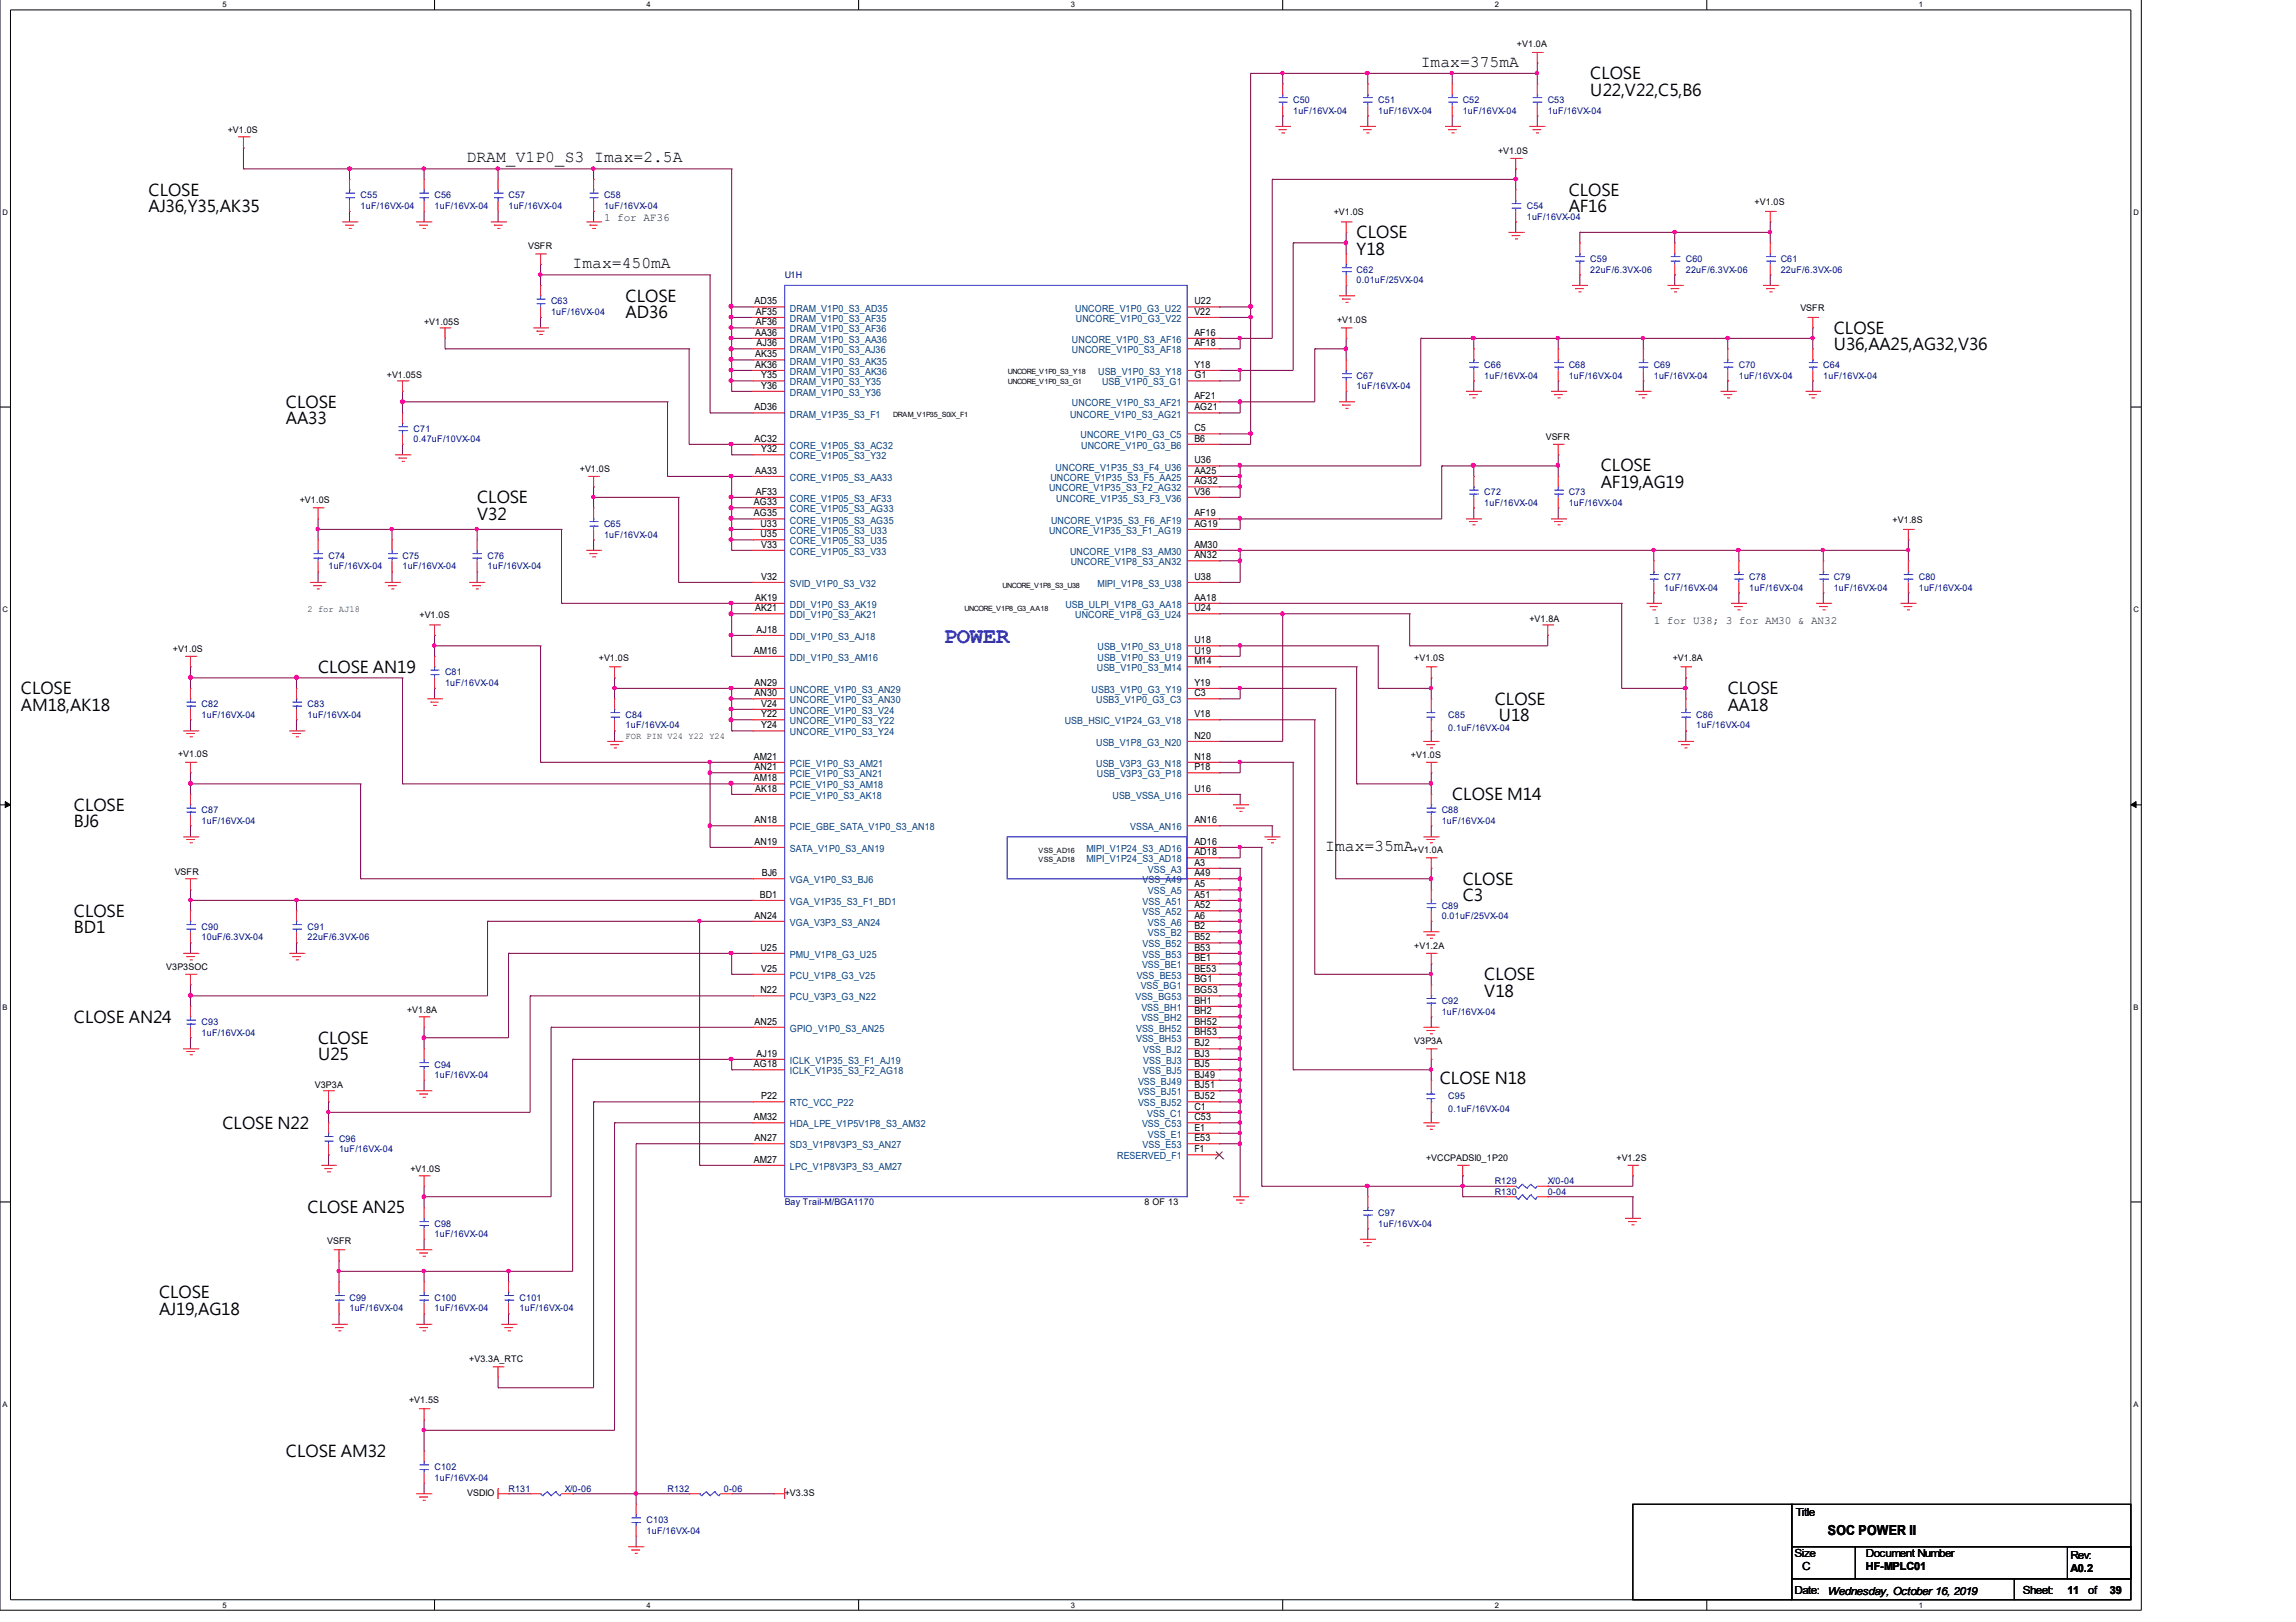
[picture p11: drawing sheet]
<svg xmlns="http://www.w3.org/2000/svg" width="297mm" height="210mm" viewBox="0 0 297 210" stroke-linecap="round" stroke-linejoin="round" font-family="sans-serif">
<defs><g id="words">
<text font-size="2.9" fill="#00f" x="122.1" y="83.2">POWER</text>
<g font-size="2.1">
<text x="183.8" y="8.7">Imax=375mA</text>
<text x="205.7" y="10.3">CLOSE</text>
<text x="205.7" y="12.4">U22,V22,C5,B6</text>
<text x="60.4" y="21">DRAM_V1P0_S3 Imax=2.5A</text>
<text x="19.2" y="25.3">CLOSE</text>
<text x="19.2" y="27.4">AJ36,Y35,AK35</text>
<text x="202.9" y="25.3">CLOSE</text>
<text x="202.9" y="27.4">AF16</text>
<text x="74.1" y="34.7">Imax=450mA</text>
<text x="175.5" y="30.8">CLOSE</text>
<text x="175.5" y="32.9">Y18</text>
<text x="80.9" y="39">CLOSE</text>
<text x="80.9" y="41.2">AD36</text>
<text x="237.2" y="43.2">CLOSE</text>
<text x="237.2" y="45.3">U36,AA25,AG32,V36</text>
<text x="37" y="52.8">CLOSE</text>
<text x="37" y="54.9">AA33</text>
<text x="61.7" y="65.1">CLOSE</text>
<text x="207.1" y="61">CLOSE</text>
<text x="207.1" y="63.1">AF19,AG19</text>
<text x="61.7" y="67.2">V32</text>
<text x="2.7" y="89.8">CLOSE</text>
<text x="41.1" y="87.1">CLOSE AN19</text>
<text x="223.5" y="89.8">CLOSE</text>
<text x="2.7" y="92">AM18,AK18</text>
<text x="193.4" y="91.2">CLOSE</text>
<text x="193.9" y="93.3">U18</text>
<text x="223.5" y="92">AA18</text>
<text x="9.6" y="104.9">CLOSE</text>
<text x="9.6" y="107">BJ6</text>
<text x="187.9" y="103.6">CLOSE M14</text>
<text x="171.4" y="110.2">Imax=35mA</text>
<text x="9.6" y="118.6">CLOSE</text>
<text x="189.2" y="114.5">CLOSE</text>
<text x="189.2" y="116.6">C3</text>
<text x="9.6" y="120.7">BD1</text>
<text x="192" y="126.8">CLOSE</text>
<text x="192" y="129">V18</text>
<text x="9.6" y="132.3">CLOSE AN24</text>
<text x="41.1" y="135.1">CLOSE</text>
<text x="41.1" y="137.2">U25</text>
<text x="186.3" y="140.3">CLOSE N18</text>
<text x="28.8" y="146.1">CLOSE N22</text>
<text x="39.8" y="157">CLOSE AN25</text>
<text x="20.6" y="168">CLOSE</text>
<text x="20.6" y="170.1">AJ19,AG18</text>
<text x="37" y="188.6">CLOSE AM32</text>
</g>
<text font-size="1.8" x="236.5" y="198.6">SOC POWER II</text>
<g font-size="1.4" fill="#008000">
<text x="78.1" y="28.6">1 for AF36</text>
<text x="214" y="80.7">1 for U38; 3 for AM30 &amp; AN32</text>
</g>
<g font-size="1.4">
<text x="232.3" y="196.2">Title</text>
<text x="232.2" y="201.4">Size</text>
<text x="233.2" y="203.2">C</text>
<text x="241.4" y="201.4">Document Number</text>
<text x="241.4" y="203.2">HF-MPLC01</text>
<text x="267.9" y="201.7">Rev:</text>
<text x="267.9" y="203.4">A0.2</text>
<text x="232.2" y="206.3">Date:</text>
<text x="236.5" y="206.3">Wednesday, October 16, 2019</text>
<text x="261.7" y="206.3">Sheet:</text>
<text x="267.5" y="206.3">11</text>
<text x="270.2" y="206.3">of</text>
<text x="273" y="206.3">39</text>
</g>
<g font-size="1.3">
<text x="97.6" y="39.4">AD35</text>
<text x="97.8" y="40.7">AF35</text>
<text x="154.5" y="39.4">U22</text>
<text x="154.5" y="40.7">V22</text>
<text x="97.7" y="43.4">AA36</text>
<text x="97.7" y="46.2">AK35</text>
<text x="97.7" y="47.6">AK36</text>
<text x="97.8" y="42.1">AF36</text>
<text x="97.9" y="44.8">AJ36</text>
<text x="154.5" y="43.4">AF16</text>
<text x="154.5" y="44.8">AF18</text>
<text x="154.5" y="47.6">Y18</text>
<text x="97.6" y="53.1">AD36</text>
<text x="98.5" y="49">Y35</text>
<text x="98.5" y="50.3">Y36</text>
<text x="154.5" y="51.7">AF21</text>
<text x="154.5" y="53.1">AG21</text>
<text x="154.5" y="49">G1</text>
<text x="97.6" y="57.2">AC32</text>
<text x="98.5" y="58.5">Y32</text>
<text x="154.5" y="57.2">B6</text>
<text x="154.5" y="55.8">C5</text>
<text x="154.5" y="60">U36</text>
<text x="97.5" y="65.4">AG33</text>
<text x="97.7" y="61.3">AA33</text>
<text x="97.8" y="64">AF33</text>
<text x="154.5" y="61.3">AA25</text>
<text x="154.5" y="64">V36</text>
<text x="154.5" y="62.7">AG32</text>
<text x="97.5" y="66.8">AG35</text>
<text x="98.4" y="68.2">U33</text>
<text x="98.4" y="69.5">U35</text>
<text x="98.5" y="70.9">V33</text>
<text x="154.5" y="70.9">AM30</text>
<text x="154.5" y="66.8">AF19</text>
<text x="154.5" y="68.2">AG19</text>
<text x="97.7" y="77.7">AK19</text>
<text x="98.5" y="75">V32</text>
<text x="154.5" y="72.2">AN32</text>
<text x="154.5" y="75">U38</text>
<text x="154.5" y="77.7">AA18</text>
<text x="97.7" y="79.1">AK21</text>
<text x="97.9" y="81.9">AJ18</text>
<text x="154.5" y="79.1">U24</text>
<text x="154.5" y="83.2">U18</text>
<text x="97.5" y="84.6">AM16</text>
<text x="97.6" y="88.7">AN29</text>
<text x="154.5" y="88.7">Y19</text>
<text x="154.5" y="86">M14</text>
<text x="154.5" y="84.6">U19</text>
<text x="97.6" y="90.1">AN30</text>
<text x="98.5" y="91.5">V24</text>
<text x="98.5" y="94.2">Y24</text>
<text x="98.5" y="92.8">Y22</text>
<text x="154.5" y="90.1">C3</text>
<text x="154.5" y="95.6">N20</text>
<text x="154.5" y="92.8">V18</text>
<text x="97.5" y="98.3">AM21</text>
<text x="97.5" y="101.1">AM18</text>
<text x="97.6" y="99.7">AN21</text>
<text x="154.5" y="98.3">N18</text>
<text x="154.5" y="99.7">P18</text>
<text x="97.6" y="106.5">AN18</text>
<text x="97.7" y="102.5">AK18</text>
<text x="154.5" y="102.5">U16</text>
<text x="154.5" y="106.5">AN16</text>
<text x="97.6" y="109.3">AN19</text>
<text x="98.6" y="113.4">BJ6</text>
<text x="154.5" y="112">A3</text>
<text x="154.5" y="113.4">A49</text>
<text x="154.5" y="109.3">AD16</text>
<text x="154.5" y="110.7">AD18</text>
<text x="97.6" y="118.9">AN24</text>
<text x="98.3" y="116.2">BD1</text>
<text x="154.5" y="114.8">A5</text>
<text x="154.5" y="118.9">A6</text>
<text x="154.5" y="116.2">A51</text>
<text x="154.5" y="117.5">A52</text>
<text x="98.4" y="123">U25</text>
<text x="98.5" y="125.7">V25</text>
<text x="154.5" y="120.2">B2</text>
<text x="154.5" y="121.7">B52</text>
<text x="154.5" y="123">B53</text>
<text x="154.5" y="124.4">BE1</text>
<text x="154.5" y="125.7">BE53</text>
<text x="98.4" y="128.5">N22</text>
<text x="154.5" y="127.1">BG1</text>
<text x="154.5" y="128.5">BG53</text>
<text x="154.5" y="129.9">BH1</text>
<text x="154.5" y="131.2">BH2</text>
<text x="97.6" y="132.6">AN25</text>
<text x="97.9" y="136.8">AJ19</text>
<text x="154.5" y="132.6">BH52</text>
<text x="154.5" y="134">BH53</text>
<text x="154.5" y="135.4">BJ2</text>
<text x="154.5" y="136.8">BJ3</text>
<text x="97.5" y="138.1">AG18</text>
<text x="98.5" y="142.3">P22</text>
<text x="154.5" y="138.1">BJ5</text>
<text x="154.5" y="139.5">BJ49</text>
<text x="154.5" y="140.8">BJ51</text>
<text x="154.5" y="142.3">BJ52</text>
<text x="154.5" y="143.6">C1</text>
<text x="97.5" y="145">AM32</text>
<text x="97.6" y="147.7">AN27</text>
<text x="154.5" y="149.1">F1</text>
<text x="154.5" y="145">C53</text>
<text x="154.5" y="146.3">E1</text>
<text x="154.5" y="147.7">E53</text>
<text x="97.5" y="150.5">AM27</text>
</g>
<g font-size="1.3" fill="#004080">
<text x="102.2" y="40.3">DRAM_V1P0_S3_AD35</text>
<text x="102.2" y="41.7">DRAM_V1P0_S3_AF35</text>
<text x="139.1" y="40.3">UNCORE_V1P0_G3_U22</text>
<text x="139.2" y="41.7">UNCORE_V1P0_G3_V22</text>
<text x="102.2" y="44.4">DRAM_V1P0_S3_AA36</text>
<text x="102.2" y="43">DRAM_V1P0_S3_AF36</text>
<text x="102.2" y="45.7">DRAM_V1P0_S3_AJ36</text>
<text x="102.2" y="47.2">DRAM_V1P0_S3_AK35</text>
<text x="138.7" y="44.4">UNCORE_V1P0_S3_AF16</text>
<text x="138.7" y="45.7">UNCORE_V1P0_S3_AF18</text>
<text x="102.2" y="48.5">DRAM_V1P0_S3_AK36</text>
<text x="102.2" y="49.9">DRAM_V1P0_S3_Y35</text>
<text x="102.2" y="51.2">DRAM_V1P0_S3_Y36</text>
<text x="138.7" y="52.6">UNCORE_V1P0_S3_AF21</text>
<text x="142.1" y="48.5">USB_V1P0_S3_Y18</text>
<text x="142.6" y="49.9">USB_V1P0_S3_G1</text>
<text x="102.2" y="58.1">CORE_V1P05_S3_AC32</text>
<text x="102.2" y="59.5">CORE_V1P05_S3_Y32</text>
<text x="102.2" y="54">DRAM_V1P35_S3_F1</text>
<text x="138.4" y="54">UNCORE_V1P0_S3_AG21</text>
<text x="139.8" y="56.7">UNCORE_V1P0_G3_C5</text>
<text x="139.9" y="58.1">UNCORE_V1P0_G3_B6</text>
<text x="102.2" y="62.2">CORE_V1P05_S3_AA33</text>
<text x="102.2" y="65">CORE_V1P05_S3_AF33</text>
<text x="135.7" y="63.6">UNCORE_V1P35_S3_F2_AG32</text>
<text x="135.9" y="62.2">UNCORE_V1P35_S3_F5_AA25</text>
<text x="136.6" y="60.9">UNCORE_V1P35_S3_F4_U36</text>
<text x="136.7" y="65">UNCORE_V1P35_S3_F3_V36</text>
<text x="102.2" y="66.3">CORE_V1P05_S3_AG33</text>
<text x="102.2" y="67.7">CORE_V1P05_S3_AG35</text>
<text x="102.2" y="69.1">CORE_V1P05_S3_U33</text>
<text x="102.2" y="70.5">CORE_V1P05_S3_U35</text>
<text x="102.2" y="71.8">CORE_V1P05_S3_V33</text>
<text x="135.7" y="69.1">UNCORE_V1P35_S3_F1_AG19</text>
<text x="136" y="67.7">UNCORE_V1P35_S3_F6_AF19</text>
<text x="138.4" y="71.8">UNCORE_V1P8_S3_AM30</text>
<text x="102.2" y="76">SVID_V1P0_S3_V32</text>
<text x="138.5" y="73.2">UNCORE_V1P8_S3_AN32</text>
<text x="142" y="76">MIPI_V1P8_S3_U38</text>
<text x="102.2" y="82.8">DDI_V1P0_S3_AJ18</text>
<text x="102.2" y="78.7">DDI_V1P0_S3_AK19</text>
<text x="102.2" y="80">DDI_V1P0_S3_AK21</text>
<text x="137.8" y="78.7">USB_ULPI_V1P8_G3_AA18</text>
<text x="139.1" y="80">UNCORE_V1P8_G3_U24</text>
<text x="102.2" y="89.7">UNCORE_V1P0_S3_AN29</text>
<text x="102.2" y="85.5">DDI_V1P0_S3_AM16</text>
<text x="141.2" y="89.7">USB3_V1P0_G3_Y19</text>
<text x="141.9" y="86.9">USB_V1P0_S3_M14</text>
<text x="142" y="84.2">USB_V1P0_S3_U18</text>
<text x="142" y="85.5">USB_V1P0_S3_U19</text>
<text x="102.2" y="92.4">UNCORE_V1P0_S3_V24</text>
<text x="102.2" y="95.2">UNCORE_V1P0_S3_Y24</text>
<text x="102.2" y="93.7">UNCORE_V1P0_S3_Y22</text>
<text x="102.2" y="91">UNCORE_V1P0_S3_AN30</text>
<text x="137.8" y="93.7">USB_HSIC_V1P24_G3_V18</text>
<text x="141.8" y="91">USB3_V1P0_G3_C3</text>
<text x="102.2" y="100.6">PCIE_V1P0_S3_AN21</text>
<text x="102.2" y="99.2">PCIE_V1P0_S3_AM21</text>
<text x="141.8" y="96.5">USB_V1P8_G3_N20</text>
<text x="141.8" y="99.2">USB_V3P3_G3_N18</text>
<text x="141.9" y="100.6">USB_V3P3_G3_P18</text>
<text x="102.2" y="107.5">PCIE_GBE_SATA_V1P0_S3_AN18</text>
<text x="102.2" y="102">PCIE_V1P0_S3_AM18</text>
<text x="102.2" y="103.4">PCIE_V1P0_S3_AK18</text>
<text x="143.9" y="103.4">USB_VSSA_U16</text>
<text x="146.2" y="107.5">VSSA_AN16</text>
<text x="102.2" y="110.3">SATA_V1P0_S3_AN19</text>
<text x="140.5" y="110.3">MIPI_V1P24_S3_AD16</text>
<text x="140.5" y="111.6">MIPI_V1P24_S3_AD18</text>
<text x="148.5" y="113">VSS_A3</text>
<text x="102.2" y="114.3">VGA_V1P0_S3_BJ6</text>
<text x="102.2" y="117.1">VGA_V1P35_S3_F1_BD1</text>
<text x="102.2" y="119.8">VGA_V3P3_S3_AN24</text>
<text x="147.8" y="114.3">VSS_A49</text>
<text x="147.8" y="117.1">VSS_A51</text>
<text x="147.8" y="118.5">VSS_A52</text>
<text x="148.5" y="115.8">VSS_A5</text>
<text x="148.5" y="119.8">VSS_A6</text>
<text x="102.2" y="124">PMU_V1P8_G3_U25</text>
<text x="147.7" y="125.3">VSS_BE1</text>
<text x="147.8" y="122.6">VSS_B52</text>
<text x="147.8" y="124">VSS_B53</text>
<text x="148.5" y="121.2">VSS_B2</text>
<text x="102.2" y="126.7">PCU_V1P8_G3_V25</text>
<text x="102.2" y="129.5">PCU_V3P3_G3_N22</text>
<text x="146.9" y="129.5">VSS_BG53</text>
<text x="147.1" y="126.7">VSS_BE53</text>
<text x="147.6" y="128">VSS_BG1</text>
<text x="147.7" y="130.8">VSS_BH1</text>
<text x="102.2" y="133.5">GPIO_V1P0_S3_AN25</text>
<text x="102.2" y="137.7">ICLK_V1P35_S3_F1_AJ19</text>
<text x="147" y="133.5">VSS_BH52</text>
<text x="147" y="134.9">VSS_BH53</text>
<text x="147.7" y="132.2">VSS_BH2</text>
<text x="147.9" y="136.3">VSS_BJ2</text>
<text x="147.9" y="137.7">VSS_BJ3</text>
<text x="102.2" y="143.2">RTC_VCC_P22</text>
<text x="102.2" y="139">ICLK_V1P35_S3_F2_AG18</text>
<text x="147.2" y="140.4">VSS_BJ49</text>
<text x="147.2" y="141.7">VSS_BJ51</text>
<text x="147.2" y="143.2">VSS_BJ52</text>
<text x="147.9" y="139">VSS_BJ5</text>
<text x="102.2" y="145.9">HDA_LPE_V1P5V1P8_S3_AM32</text>
<text x="102.2" y="148.6">SD3_V1P8V3P3_S3_AN27</text>
<text x="147.7" y="145.9">VSS_C53</text>
<text x="147.8" y="148.6">VSS_E53</text>
<text x="148.4" y="144.5">VSS_C1</text>
<text x="148.5" y="147.2">VSS_E1</text>
<text x="102.2" y="151.4">LPC_V1P8V3P3_S3_AM27</text>
<text x="144.5" y="150">RESERVED_F1</text>
</g>
<g font-size="1.2">
<text x="196.3" y="6.1">+V1.0A</text>
<text x="29.5" y="17.2">+V1.0S</text>
<text x="193.8" y="19.9">+V1.0S</text>
<text x="172.6" y="27.9">+V1.0S</text>
<text x="227" y="26.5">+V1.0S</text>
<text x="68.3" y="32.3">VSFR</text>
<text x="173" y="41.8">+V1.0S</text>
<text x="232.9" y="40.2">VSFR</text>
<text x="54.9" y="42">+V1.05S</text>
<text x="50" y="48.9">+V1.05S</text>
<text x="200" y="57">VSFR</text>
<text x="38.8" y="65">+V1.0S</text>
<text x="75" y="61.1">+V1.0S</text>
<text x="244.9" y="67.7">+V1.8S</text>
<text x="54.3" y="80">+V1.0S</text>
<text x="197.9" y="80.4">+V1.8A</text>
<text x="22.4" y="84.4">+V1.0S</text>
<text x="77.5" y="85.5">+V1.0S</text>
<text x="183" y="85.5">+V1.0S</text>
<text x="216.4" y="85.5">+V1.8A</text>
<text x="23" y="98">+V1.0S</text>
<text x="182.5" y="98.1">+V1.0S</text>
<text x="22.6" y="113.2">VSFR</text>
<text x="182.8" y="110.3">+V1.0A</text>
<text x="21.5" y="125.6">V3P3SOC</text>
<text x="183" y="122.8">+V1.2A</text>
<text x="52.7" y="131.1">+V1.8A</text>
<text x="183" y="135.1">V3P3A</text>
<text x="40.7" y="140.8">V3P3A</text>
<text x="53.1" y="151.7">+V1.0S</text>
<text x="148.1" y="156">8 OF 13</text>
<text x="184.5" y="150.2">+VCCPADSI0_1P20</text>
<text x="209.1" y="150.2">+V1.2S</text>
<text x="42.3" y="161.1">VSFR</text>
<text x="60.7" y="176.3">+V3.3A_RTC</text>
<text x="52.9" y="181.5">+V1.5S</text>
<text x="60.5" y="193.6">VSDIO</text>
<text x="101.5" y="193.6">+V3.3S</text>
</g>
<g font-size="1.2" fill="#000080">
<text x="167.3" y="13.4">C50</text>
<text x="167.3" y="14.7">1uF/16VX-04</text>
<text x="178.3" y="13.4">C51</text>
<text x="178.3" y="14.7">1uF/16VX-04</text>
<text x="189.2" y="13.4">C52</text>
<text x="189.2" y="14.7">1uF/16VX-04</text>
<text x="200.2" y="13.4">C53</text>
<text x="200.2" y="14.7">1uF/16VX-04</text>
<text x="46.7" y="25.7">C55</text>
<text x="46.7" y="27.1">1uF/16VX-04</text>
<text x="56.2" y="25.7">C56</text>
<text x="56.2" y="27.1">1uF/16VX-04</text>
<text x="65.8" y="25.7">C57</text>
<text x="65.8" y="27.1">1uF/16VX-04</text>
<text x="78.1" y="25.7">C58</text>
<text x="78.1" y="27.1">1uF/16VX-04</text>
<text x="197.5" y="27.1">C54</text>
<text x="197.5" y="28.5">1uF/16VX-04</text>
<text x="101.5" y="36">U1H</text>
<text x="175.5" y="35.3">C62</text>
<text x="205.7" y="34">C59</text>
<text x="205.7" y="35.3">22uF/6.3VX-06</text>
<text x="218.1" y="34">C60</text>
<text x="218.1" y="35.3">22uF/6.3VX-06</text>
<text x="230.4" y="34">C61</text>
<text x="230.4" y="35.3">22uF/6.3VX-06</text>
<text x="71.3" y="39.4">C63</text>
<text x="71.3" y="40.8">1uF/16VX-04</text>
<text x="175.5" y="36.7">0.01uF/25VX-04</text>
<text x="192" y="47.7">C66</text>
<text x="202.9" y="47.7">C68</text>
<text x="214" y="47.7">C69</text>
<text x="225" y="47.7">C70</text>
<text x="235.9" y="47.7">C64</text>
<text x="175.5" y="49">C67</text>
<text x="175.5" y="50.4">1uF/16VX-04</text>
<text x="192" y="49">1uF/16VX-04</text>
<text x="202.9" y="49">1uF/16VX-04</text>
<text x="214" y="49">1uF/16VX-04</text>
<text x="225" y="49">1uF/16VX-04</text>
<text x="235.9" y="49">1uF/16VX-04</text>
<text x="53.5" y="55.9">C71</text>
<text x="53.5" y="57.2">0.47uF/10VX-04</text>
<text x="192" y="64.1">C72</text>
<text x="192" y="65.5">1uF/16VX-04</text>
<text x="202.9" y="64.1">C73</text>
<text x="202.9" y="65.5">1uF/16VX-04</text>
<text x="78.1" y="68.3">C65</text>
<text x="78.1" y="69.6">1uF/16VX-04</text>
<text x="42.5" y="72.3">C74</text>
<text x="42.5" y="73.7">1uF/16VX-04</text>
<text x="52.1" y="72.3">C75</text>
<text x="52.1" y="73.7">1uF/16VX-04</text>
<text x="63.1" y="72.3">C76</text>
<text x="63.1" y="73.7">1uF/16VX-04</text>
<text x="215.3" y="75.1">C77</text>
<text x="215.3" y="76.5">1uF/16VX-04</text>
<text x="226.3" y="75.1">C78</text>
<text x="226.3" y="76.5">1uF/16VX-04</text>
<text x="237.2" y="75.1">C79</text>
<text x="237.2" y="76.5">1uF/16VX-04</text>
<text x="248.2" y="75.1">C80</text>
<text x="248.2" y="76.5">1uF/16VX-04</text>
<text x="57.6" y="87.4">C81</text>
<text x="57.6" y="88.8">1uF/16VX-04</text>
<text x="26.1" y="91.5">C82</text>
<text x="26.1" y="92.9">1uF/16VX-04</text>
<text x="39.8" y="91.5">C83</text>
<text x="39.8" y="92.9">1uF/16VX-04</text>
<text x="80.9" y="92.9">C84</text>
<text x="80.9" y="94.2">1uF/16VX-04</text>
<text x="187.4" y="92.9">C85</text>
<text x="187.4" y="94.6">0.1uF/16VX-04</text>
<text x="219.5" y="92.9">C86</text>
<text x="219.5" y="94.2">1uF/16VX-04</text>
<text x="26.1" y="105.3">C87</text>
<text x="26.1" y="106.6">1uF/16VX-04</text>
<text x="186.5" y="105.3">C88</text>
<text x="186.5" y="106.6">1uF/16VX-04</text>
<text x="186.5" y="117.6">C89</text>
<text x="186.5" y="119">0.01uF/25VX-04</text>
<text x="26.1" y="120.3">C90</text>
<text x="26.1" y="121.7">10uF/6.3VX-04</text>
<text x="39.8" y="120.3">C91</text>
<text x="39.8" y="121.7">22uF/6.3VX-06</text>
<text x="186.5" y="130">C92</text>
<text x="186.5" y="131.3">1uF/16VX-04</text>
<text x="26.1" y="132.7">C93</text>
<text x="26.1" y="134">1uF/16VX-04</text>
<text x="56.2" y="138.2">C94</text>
<text x="56.2" y="139.5">1uF/16VX-04</text>
<text x="187.4" y="142.3">C95</text>
<text x="187.4" y="143.9">0.1uF/16VX-04</text>
<text x="43.9" y="147.8">C96</text>
<text x="43.9" y="149.1">1uF/16VX-04</text>
<text x="101.5" y="156">Bay Trail-M/BGA1170</text>
<text x="193.4" y="153.3">R129</text>
<text x="193.4" y="154.6">R130</text>
<text x="200.2" y="153.3">X/0-04</text>
<text x="200.2" y="154.6">0-04</text>
<text x="56.2" y="158.8">C98</text>
<text x="56.2" y="160.1">1uF/16VX-04</text>
<text x="178.3" y="157.4">C97</text>
<text x="178.3" y="158.8">1uF/16VX-04</text>
<text x="45.2" y="168.3">C99</text>
<text x="45.2" y="169.7">1uF/16VX-04</text>
<text x="56.2" y="168.3">C100</text>
<text x="56.2" y="169.7">1uF/16VX-04</text>
<text x="67.2" y="168.3">C101</text>
<text x="67.2" y="169.7">1uF/16VX-04</text>
<text x="56.2" y="190.3">C102</text>
<text x="56.2" y="191.7">1uF/16VX-04</text>
<text x="65.8" y="193.1">R131</text>
<text x="73.1" y="193.1">X/0-06</text>
<text x="83.7" y="197.1">C103</text>
<text x="86.4" y="193.1">R132</text>
<text x="93.6" y="193.1">0-06</text>
<text x="83.7" y="198.6">1uF/16VX-04</text>
</g>
<g font-size="1.2" fill="#008000">
<text x="39.8" y="79.2">2 for AJ18</text>
<text x="80.9" y="95.7">FOR PIN V24 Y22 Y24</text>
</g>
<g font-size="1">
<text x="28.8" y=".9">5</text>
<text x="83.7" y=".9">4</text>
<text x="138.5" y=".9">3</text>
<text x="193.4" y=".9">2</text>
<text x="248.2" y=".9">1</text>
<text x=".3" y="27.8">D</text>
<text x="276" y="27.8">D</text>
<text x=".3" y="79.2">C</text>
<text x="276" y="79.2">C</text>
<text x=".3" y="130.7">B</text>
<text x="276" y="130.7">B</text>
<text x=".3" y="182">A</text>
<text x="276" y="182">A</text>
<text x="28.8" y="208">5</text>
<text x="83.7" y="208">4</text>
<text x="138.5" y="208">3</text>
<text x="193.4" y="208">2</text>
<text x="248.2" y="208">1</text>
</g>
<g font-size=".9">
<text x="115.6" y="53.9">DRAM_V1P35_S0iX_F1</text>
<text x="130.4" y="48.4">UNCORE_V1P0_S3_Y18</text>
<text x="130.4" y="49.7">UNCORE_V1P0_S3_G1</text>
<text x="129.7" y="76">UNCORE_V1P8_S3_U38</text>
<text x="124.8" y="79">UNCORE_V1P8_G3_AA18</text>
<text x="134.4" y="110.3">VSS_AD16</text>
<text x="134.4" y="111.5">VSS_AD18</text>
</g>
</g></defs>
<path d="M0 -.1v208.5h277v-208.5M1.4 1.3h274.3v205.7h-274.3z" fill="none" stroke="#000" stroke-width=".13"/>
<g fill="#fff">
<path d="M28.8 .1h.4v1h-.4z"/>
<path d="M28.8 207.2h.4v1h-.4z"/>
</g>
<path d="M56.2 -.1v1.4M56.2 207v1.4" fill="none" stroke="#000" stroke-width=".13"/>
<g fill="#fff">
<path d="M83.7 .1h.4v1h-.4z"/>
<path d="M83.7 207.2h.4v1h-.4z"/>
</g>
<path d="M111.1 -.1v1.4M111.1 207v1.4" fill="none" stroke="#000" stroke-width=".13"/>
<g fill="#fff">
<path d="M138.5 .1h.4v1h-.4z"/>
<path d="M138.5 207.2h.4v1h-.4z"/>
</g>
<path d="M165.9 -.1v1.4M165.9 207v1.4" fill="none" stroke="#000" stroke-width=".13"/>
<g fill="#fff">
<path d="M193.4 .1h.4v1h-.4z"/>
<path d="M193.4 207.2h.4v1h-.4z"/>
</g>
<path d="M220.8 -.1v1.4M220.8 207v1.4" fill="none" stroke="#000" stroke-width=".13"/>
<g fill="#fff">
<path d="M248.2 .1h.5v1h-.5z"/>
<path d="M248.2 207.2h.5v1h-.5z"/>
<path d="M.3 26.9h.5v1.1h-.5z"/>
<path d="M276 26.9h.5v1.1h-.5z"/>
<path d="M.3 78.3h.5v1h-.5z"/>
<path d="M276 78.3h.5v1h-.5z"/>
</g>
<path d="M0 52.7h1.4M275.7 52.7h1.3" fill="none" stroke="#000" stroke-width=".13"/>
<g fill="#fff">
<path d="M.3 129.8h.5v1h-.5z"/>
<path d="M276 129.8h.5v1h-.5z"/>
</g>
<path d="M0 104.2h1.4M275.7 104.2h1.3" fill="none" stroke="#000" stroke-width=".13"/>
<path d="M.7 103.7l.7 .5-.7 .3zM275.7 104.2l.7-.5v.8z" fill="#000" stroke="#000" stroke-width=".13"/>
<g fill="#fff">
<path d="M.3 181.2h.5v1h-.5z"/>
<path d="M276 181.2h.5v1h-.5z"/>
</g>
<path d="M0 155.5h1.4M275.7 155.5h1.3M211.2 194.7h20.6v12.3h-20.6zM231.8 194.7h43.9v5.5h-43.9zM231.8 200.2h8.2v4.1h-8.2zM231.8 204.3h28.8v2.7h-28.8zM240 200.2h35.7v4.1h-35.7zM260.6 204.3h15.1v2.7h-15.1zM267.5 200.2h8.2v4.1h-8.2z" fill="none" stroke="#000" stroke-width=".13"/>
<path d="M130.3 108.3h23.3v5.4h-23.3z" fill="none" stroke="#8000ff" stroke-width=".13"/>
<g fill="none" stroke="#800040" stroke-width=".13">
<path d="M31.5 19.1h.1M31.5 19.1v2.8M161.8 9.5h.1M161.8 9.5v48h-4.1M161.8 9.5h37.1M165.9 9.5h.1M165.9 15h.1M165.9 9.5v1.4M165.9 15v1.4M177 9.5h.1M177 15h.1M177 9.5v1.4"/>
<path d="M177 15v1.4M187.9 9.5h.1M187.9 15h.1M187.9 9.5v1.4M187.9 15v1.4M198.9 8.1h.1M198.9 9.5h.1M198.9 15h.1M198.9 8.1v2.8M198.9 15v1.4M31.5 21.9h.1M31.5 21.9h63.2"/>
<path d="M45.2 21.9h.1M45.2 27.4h.1M45.2 21.9v1.3M45.2 27.4v1.3M54.9 27.4h.1M54.9 21.9h.1M54.9 21.9v1.3M54.9 27.4v1.3M64.4 27.4h.1M64.4 21.9h.1M64.4 21.9v1.3M64.4 27.4v1.3"/>
<path d="M69.9 35.6h.1M69.9 34.2h.1M69.9 35.6h22M69.9 34.2v2.7M76.8 27.4h.1M76.8 21.9h.1M76.8 21.9v1.3M76.8 27.4v1.3M91.9 35.6h.1M91.9 35.6v17.8M94.7 39.7h.1M94.7 21.9h.1"/>
<path d="M94.7 39.7h2.7M94.7 21.9v28.7M157.7 39.7h.1M157.7 39.7h4.1M161.8 39.7h.1M164.6 23.2h.1M164.6 23.2v20.6h-6.9M164.6 23.2h31.5M167.3 31.4h.1M167.3 31.4v16.5h-9.6M167.3 31.4h6.9M174.2 30.1h.1"/>
<path d="M174.2 31.4h.1M174.2 36.9h.1M174.2 30.1v2.8M174.2 36.9v1.4M196.1 23.2h.1M196.1 28.7h.1M196.1 21.9h.1M196.1 21.9v2.7M196.1 28.7v1.4M204.4 30.1h.1M204.4 35.6h.1M204.4 30.1h24.6"/>
<path d="M204.4 30.1v1.3M204.4 35.6v1.3M216.7 30.1h.1M216.7 35.6h.1M216.7 30.1v1.3M216.7 35.6v1.3M229 30.1h.1M229 35.6h.1M229 28.7h.1M229 28.7v2.7M229 35.6v1.3M52.1 52h.1"/>
<path d="M52.1 57.5h.1M52.1 50.6h.1M52.1 52h34.3M52.1 50.6v2.8M52.1 57.5v1.4M57.6 45.1h.1M57.6 43.8h.1M57.6 45.1h31.6M57.6 43.8v1.3M69.9 41.1h.1M69.9 41.1v1.3M86.4 52h.1"/>
<path d="M86.4 52v9.7M89.2 45.1h.1M89.2 57.5h.1M89.2 57.5h8.2M89.2 45.1v12.4M91.9 53.4h.1M91.9 53.4h5.5M94.7 50.6h.1M94.7 49.3h.1M94.7 41.1h.1M94.7 42.4h.1M94.7 43.8h.1"/>
<path d="M94.7 45.1h.1M94.7 46.6h.1M94.7 47.9h.1M94.7 57.5h.1M94.7 58.9h.1M94.7 45.1h2.7M94.7 43.8h2.7M94.7 41.1h2.7M94.7 47.9h2.7M94.7 49.3h2.7M94.7 57.5v1.4M94.7 50.6h2.7"/>
<path d="M94.7 42.4h2.7M94.7 46.6h2.7M94.7 58.9h2.7M157.7 41.1h.1M157.7 45.1h.1M157.7 49.3h.1M157.7 53.4h.1M157.7 57.5h.1M157.7 52h.1M157.7 47.9h.1M157.7 56.1h.1M157.7 43.8h.1"/>
<path d="M157.7 41.1h4.1M157.7 56.1h4.1M160.4 43.8h.1M160.4 47.9h.1M160.4 52h.1M160.4 43.8v1.3h-2.7M160.4 47.9v1.4h-2.7M160.4 52v1.4h-2.7M161.8 41.1h.1M161.8 56.1h.1M170.1 45.1h.1M170.1 45.1h4.1"/>
<path d="M170.1 45.1v6.9h-12.4M174.2 43.8h.1M174.2 50.6h.1M174.2 45.1h.1M174.2 43.8v2.8M174.2 50.6v1.4M183.8 43.8h.1M183.8 43.8h50.7M183.8 43.8v16.5h-26.1M190.7 49.3h.1M190.7 43.8h.1M190.7 43.8v1.3"/>
<path d="M190.7 49.3v1.3M201.6 43.8h.1M201.6 49.3h.1M201.6 58.9h.1M201.6 43.8v1.3M201.6 49.3v1.3M201.6 58.9v2.8M212.6 43.8h.1M212.6 49.3h.1M212.6 43.8v1.3M212.6 49.3v1.3M223.5 43.8h.1"/>
<path d="M223.5 49.3h.1M223.5 43.8v1.3M223.5 49.3v1.3M234.5 42.4h.1M234.5 43.8h.1M234.5 49.3h.1M234.5 42.4v2.7M234.5 49.3v1.3M41.1 74h.1M41.1 68.5h.1M41.1 67.2h.1M41.1 68.5h31.5"/>
<path d="M41.1 67.2v2.7M41.1 74v1.4M50.7 68.5h.1M50.7 74h.1M50.7 68.5v1.4M50.7 74v1.4M61.7 74h.1M61.7 68.5h.1M61.7 68.5v1.4M61.7 74v1.4M72.6 78.1h.1M72.6 68.5h.1"/>
<path d="M72.6 78.1h24.8M72.6 68.5v9.6M76.8 69.9h.1M76.8 64.4h.1M76.8 63h.1M76.8 64.4h11M76.8 63v2.7M76.8 69.9v1.3M86.4 61.7h.1M86.4 61.7h11M87.8 64.4h.1M87.8 75.4h.1"/>
<path d="M87.8 64.4v11M87.8 75.4h9.6M94.7 61.7h.1M94.7 64.4h.1M94.7 65.7h.1M94.7 71.2h.1M94.7 67.2h.1M94.7 68.5h.1M94.7 69.9h.1M94.7 78.1h.1M94.7 79.4h.1M94.7 64.4h2.7"/>
<path d="M94.7 79.4h2.7M94.7 67.2h2.7M94.7 68.5h2.7M94.7 71.2h2.7M94.7 61.7v9.5M94.7 78.1v6.8M94.7 65.7h2.7M94.7 69.9h2.7M157.7 61.7h.1M157.7 63h.1M157.7 64.4h.1M157.7 79.4h.1"/>
<path d="M157.7 68.5h.1M157.7 71.2h.1M157.7 72.6h.1M157.7 60.3h.1M157.7 75.4h.1M157.7 78.1h.1M157.7 67.2h.1M157.7 61.7h2.7M157.7 63h2.7M157.7 79.4h24.7M157.7 71.2h89.2M157.7 72.6h2.7"/>
<path d="M157.7 78.1h52.1M160.4 60.3h.1M160.4 63h.1M160.4 67.2h.1M160.4 61.7h.1M160.4 71.2h.1M160.4 72.6h.1M160.4 60.3v4.1h-2.7M160.4 67.2v1.3h-2.7M160.4 71.2v4.2h-2.7M165.9 79.4h.1M165.9 79.4v16.5h-8.2"/>
<path d="M182.4 79.4h.1M182.4 79.4v4.2M186.5 60.3h.1M186.5 60.3h15.1M186.5 60.3v6.9h-28.8M190.7 60.3h.1M190.7 65.7h.1M190.7 60.3v1.4M190.7 65.7v1.5M201.6 65.7h.1M201.6 60.3h.1M201.6 65.7v1.5"/>
<path d="M209.8 78.1h.1M209.8 78.1v11M214 76.7h.1M214 71.2h.1M214 71.2v1.4M214 76.7v1.4M225 76.7h.1M225 71.2h.1M225 71.2v1.4M225 76.7v1.4M235.9 76.7h.1M235.9 71.2h.1"/>
<path d="M235.9 71.2v1.4M235.9 76.7v1.4M246.9 76.7h.1M246.9 71.2h.1M246.9 69.9h.1M246.9 69.9v2.7M246.9 76.7v1.4M24.6 86.3h.1M24.6 87.7h.1M24.6 93.1h.1M24.6 86.3v2.8M24.6 93.1v1.5"/>
<path d="M24.6 87.7h27.5M38.4 87.7h.1M38.4 93.1h.1M38.4 87.7v1.4M38.4 93.1v1.5M52.1 87.7h.1M52.1 87.7v13.7M56.2 89.1h.1M56.2 83.6h.1M56.2 82.2h.1M56.2 83.6h13.7M56.2 82.2v2.7"/>
<path d="M56.2 89.1v1.3M69.9 98.7h.1M69.9 83.6h.1M69.9 98.7h27.5M69.9 83.6v15.1M79.5 94.6h.1M79.5 89.1h.1M79.5 87.7h.1M79.5 89.1h17.9M79.5 87.7v2.7M79.5 94.6v1.3M91.9 98.7h.1"/>
<path d="M91.9 98.7v11M94.7 89.1h.1M94.7 90.4h.1M94.7 91.8h.1M94.7 93.1h.1M94.7 94.6h.1M94.7 82.2h.1M94.7 84.9h.1M94.7 84.9h2.7M94.7 90.4h2.7M94.7 93.1h2.7M94.7 89.1v5.5"/>
<path d="M94.7 91.8h2.7M94.7 94.6h2.7M94.7 82.2h2.7M157.7 86.3h.1M157.7 95.9h.1M157.7 84.9h.1M157.7 90.4h.1M157.7 93.1h.1M157.7 98.7h.1M157.7 89.1h.1M157.7 83.6h.1M157.7 86.3h17.8"/>
<path d="M157.7 89.1h15.1M157.7 83.6h20.6M157.7 93.1h12.4M157.7 98.7h9.6M160.4 83.6h.1M160.4 89.1h.1M160.4 98.7h.1M160.4 83.6v1.3h-2.7M160.4 89.1v1.3h-2.7M160.4 98.7v1.3h-2.7M167.3 98.7h.1M167.3 98.7v39.7"/>
<path d="M170.1 93.1h.1M170.1 93.1v33M172.8 89.1h.1M172.8 89.1v24.6M175.5 86.3h.1M175.5 86.3v15.1M178.3 89.1h.1M178.3 83.6h.1M178.3 89.1h6.9M178.3 83.6v5.5M182.4 83.6h.1M185.2 87.7h.1"/>
<path d="M185.2 94.6h.1M185.2 89.1h.1M185.2 87.7v2.7M185.2 94.6v1.3M200.2 82.2h.1M200.2 82.2v1.4h-17.8M209.8 89.1h.1M209.8 89.1h8.3M218.1 89.1h.1M218.1 94.6h.1M218.1 87.7h.1M218.1 87.7v2.7"/>
<path d="M218.1 94.6v1.3M24.6 116.5h.1M24.6 115.2h.1M24.6 100h.1M24.6 106.9h.1M24.6 101.4h.1M24.6 101.4h22.1M24.6 116.5h72.8M24.6 100v2.8M24.6 106.9v1.4M24.6 115.2v2.7M38.4 116.5h.1"/>
<path d="M38.4 116.5v1.4M46.7 113.7h.1M46.7 101.4h.1M46.7 113.7h50.7M46.7 101.4v12.3M52.1 101.4h.1M52.1 101.4h45.3M63.1 119.2h.1M63.1 119.2v9.7h-38.5M63.1 119.2h34.3M90.5 119.2h.1M90.5 119.2v31.6"/>
<path d="M91.9 100h.1M91.9 109.7h.1M91.9 106.9h.1M91.9 109.7h5.5M91.9 106.9h5.5M91.9 100h5.5M94.7 102.8h.1M94.7 101.4h.1M94.7 102.8h2.7M94.7 101.4v1.4M157.7 109.7h.1M157.7 102.8h.1"/>
<path d="M157.7 106.9h.1M157.7 100h.1M157.7 112.4h.1M157.7 113.7h.1M157.7 115.2h.1M157.7 116.5h.1M157.7 119.2h.1M157.7 117.9h.1M157.7 111h.1M157.7 109.7h5.5M157.7 102.8h2.7M157.7 106.9h6.9"/>
<path d="M157.7 113.7h2.7M157.7 112.4h2.7M157.7 115.2h2.7M157.7 116.5h2.7M157.7 119.2h2.7M157.7 117.9h2.7M160.4 102.8h.1M160.4 112.4h.1M160.4 113.7h.1M160.4 116.5h.1M160.4 117.9h.1M160.4 119.2h.1"/>
<path d="M160.4 115.2h.1M160.4 109.7h.1M160.4 102.8v1.4M160.4 109.7v1.3h-2.7M160.4 112.4v42.5M163.2 109.7h.1M163.2 109.7v43.8M164.6 106.9h.1M164.6 106.9v1.4M172.8 113.7h.1M172.8 113.7h12.4M175.5 101.4h.1"/>
<path d="M175.5 101.4h9.7M185.2 112.4h.1M185.2 119.2h.1M185.2 100h.1M185.2 101.4h.1M185.2 106.9h.1M185.2 113.7h.1M185.2 100v2.8M185.2 106.9v1.4M185.2 112.4v2.8M185.2 119.2v1.4M24.6 122h.1"/>
<path d="M24.6 128.9h.1M24.6 127.4h.1M24.6 134.3h.1M24.6 122v1.4M24.6 127.4v2.8M24.6 134.3v1.4M38.4 122h.1M38.4 122v1.4M54.9 134.3h.1M54.9 139.8h.1M54.9 132.9h.1M54.9 132.9v2.8"/>
<path d="M54.9 139.8v1.4M65.8 123.4h.1M65.8 123.4v10.9h-10.9M65.8 123.4h31.6M68.6 128.9h.1M68.6 128.9v15h-26.1M68.6 128.9h28.8M71.3 132.9h.1M71.3 132.9h26.1M71.3 132.9v22h-16.4M74.1 137.1h.1M74.1 137.1h23.3"/>
<path d="M74.1 137.1v27.4h-30.2M94.7 123.4h.1M94.7 126.1h.1M94.7 137.1h.1M94.7 138.4h.1M94.7 138.4h2.7M94.7 126.1h2.7M94.7 123.4v2.7M94.7 137.1v1.3M157.7 139.8h.1M157.7 138.4h.1M157.7 137.1h.1"/>
<path d="M157.7 135.7h.1M157.7 134.3h.1M157.7 132.9h.1M157.7 131.6h.1M157.7 130.2h.1M157.7 128.9h.1M157.7 127.4h.1M157.7 126.1h.1M157.7 124.7h.1M157.7 123.4h.1M157.7 122h.1M157.7 120.6h.1"/>
<path d="M157.7 138.4h2.7M157.7 126.1h2.7M157.7 139.8h2.7M157.7 137.1h2.7M157.7 135.7h2.7M157.7 134.3h2.7M157.7 132.9h2.7M157.7 131.6h2.7M157.7 130.2h2.7M157.7 128.9h2.7M157.7 127.4h2.7M157.7 124.7h2.7"/>
<path d="M157.7 123.4h2.7M157.7 122h2.7M157.7 120.6h2.7M160.4 139.8h.1M160.4 138.4h.1M160.4 137.1h.1M160.4 132.9h.1M160.4 120.6h.1M160.4 124.7h.1M160.4 123.4h.1M160.4 122h.1M160.4 127.4h.1"/>
<path d="M160.4 126.1h.1M160.4 128.9h.1M160.4 131.6h.1M160.4 130.2h.1M160.4 134.3h.1M160.4 135.7h.1M167.3 138.4h.1M167.3 138.4h17.9M170.1 126.1h.1M170.1 126.1h15.1M185.2 124.7h.1M185.2 137.1h.1"/>
<path d="M185.2 131.6h.1M185.2 126.1h.1M185.2 138.4h.1M185.2 124.7v2.7M185.2 131.6v1.3M185.2 137.1v2.7M42.5 143.9h.1M42.5 149.5h.1M42.5 142.6h.1M42.5 142.6v2.7M42.5 149.5v1.3M54.9 154.9h.1"/>
<path d="M54.9 153.5h.1M54.9 153.5v2.8M76.8 142.6h.1M76.8 142.6h20.6M76.8 142.6v37h-12.4M79.5 145.3h.1M79.5 145.3h17.9M79.5 145.3v39.8h-24.6M82.3 148h.1M82.3 148h15.1M82.3 148v46.7M90.5 150.8h.1"/>
<path d="M90.5 150.8h6.9M157.7 146.7h.1M157.7 145.3h.1M157.7 143.9h.1M157.7 142.6h.1M157.7 141.2h.1M157.7 148h.1M157.7 146.7h2.7M157.7 145.3h2.7M157.7 143.9h2.7M157.7 142.6h2.7M157.7 141.2h2.7"/>
<path d="M157.7 148h2.7M160.4 148h.1M160.4 143.9h.1M160.4 141.2h.1M160.4 142.6h.1M160.4 145.3h.1M160.4 146.7h.1M163.2 153.5h.1M163.2 153.5h31.5M177 153.5h.1M177 159h.1M177 153.5v1.4"/>
<path d="M177 159v1.4M185.2 143.9h.1M185.2 143.9v1.4M189.2 152.2h.1M189.2 153.5h.1M189.2 154.9h.1M189.2 152.2v2.7M189.2 154.9h5.5M200.2 153.5h.1M200.2 154.9h.1M200.2 154.9h11M211.2 152.2h.1"/>
<path d="M211.2 154.9h.1M211.2 152.2v1.3h-11M211.2 154.9v2.8M43.9 163.2h.1M43.9 164.5h.1M43.9 170h.1M43.9 163.2v2.7M43.9 170v1.4M54.9 160.4h.1M54.9 170h.1M54.9 164.5h.1M54.9 160.4v1.3"/>
<path d="M54.9 164.5v1.4M54.9 170v1.4M64.4 178.2h.1M64.4 179.6h.1M64.4 178.2v1.4M65.8 164.5h.1M65.8 170h.1M65.8 164.5v1.4M65.8 170v1.4M54.9 192h.1M54.9 183.7h.1M54.9 185.1h.1"/>
<path d="M54.9 187.8h.1M54.9 183.7v4.1M54.9 192v1.3M65.8 193.3h.1M65.8 193.3h2.8M74.1 193.3h.1M74.1 193.3h15.1M82.3 193.3h.1M82.3 198.8v1.4M89.2 193.3h.1M94.7 193.3h5.4M100.1 193.3h.1"/>
<path d="M82.3 200.2h.1"/>
</g>
<g fill="#f0f" stroke="#f0f" stroke-width=".13">
<path d="M161.6 56h.4l.1 .1-.1 .2h-.4l-.1-.2z" fill-rule="evenodd"/>
<path d="M161.6 40.9h.4l.1 .1-.1 .2h-.4l-.1-.2z" fill-rule="evenodd"/>
<path d="M223.3 43.6h.4l.1 .1-.1 .2h-.4v-.2z" fill-rule="evenodd"/>
<path d="M176.7 9.3h.3l.1 .2-.1 .1h-.3l-.1-.1z" fill-rule="evenodd"/>
<path d="M224.7 71h.4v.2v.1h-.4l-.1-.1z" fill-rule="evenodd"/>
<path d="M216.5 29.9h.3l.1 .1-.1 .2h-.3l-.1-.2z" fill-rule="evenodd"/>
<path d="M217.8 88.9h.4l.1 .1-.1 .2h-.4v-.2z" fill-rule="evenodd"/>
<path d="M189 153.3h.4l.1 .2-.1 .1h-.4v-.1z" fill-rule="evenodd"/>
<path d="M176.7 153.3h.3l.1 .2-.1 .1h-.3l-.1-.1z" fill-rule="evenodd"/>
<path d="M94.4 90.2h.4v.2v.1h-.4l-.1-.1z" fill-rule="evenodd"/>
<path d="M94.4 91.6h.4v.2v.1h-.4l-.1-.1z" fill-rule="evenodd"/>
<path d="M38.2 116.3h.3l.1 .2-.1 .1h-.3l-.1-.1z" fill-rule="evenodd"/>
<path d="M65.6 164.3h.4v.2v.1h-.4l-.1-.1z" fill-rule="evenodd"/>
<path d="M94.4 136.9h.4v.1v.2h-.4l-.1-.2z" fill-rule="evenodd"/>
<path d="M94.4 123.2h.4v.1v.2h-.4l-.1-.2z" fill-rule="evenodd"/>
<path d="M24.5 116.3h.3l.1 .2-.1 .1h-.3l-.1-.1z" fill-rule="evenodd"/>
<path d="M45 21.7h.4l.1 .1-.1 .2h-.4v-.2z" fill-rule="evenodd"/>
<path d="M94.4 49.1h.4v.1v.2h-.4l-.1-.2z" fill-rule="evenodd"/>
<path d="M94.4 40.9h.4v.1v.2h-.4l-.1-.2z" fill-rule="evenodd"/>
<path d="M94.4 42.2h.4v.2v.1h-.4l-.1-.1z" fill-rule="evenodd"/>
<path d="M94.4 43.6h.4v.1v.2h-.4l-.1-.2z" fill-rule="evenodd"/>
<path d="M94.4 47.7h.4v.2v.1h-.4l-.1-.1z" fill-rule="evenodd"/>
<path d="M94.4 57.3h.4v.2v.1h-.4l-.1-.1z" fill-rule="evenodd"/>
<path d="M94.4 64.2h.4v.1v.2h-.4l-.1-.2z" fill-rule="evenodd"/>
<path d="M94.4 61.5h.4v.1v.2h-.4l-.1-.2z" fill-rule="evenodd"/>
<path d="M94.4 68.3h.4v.2v.1h-.4l-.1-.1z" fill-rule="evenodd"/>
<path d="M94.4 69.7h.4v.1v.2h-.4l-.1-.2z" fill-rule="evenodd"/>
<path d="M94.4 77.9h.4v.1v.2h-.4l-.1-.2z" fill-rule="evenodd"/>
<path d="M94.4 82h.4v.2v.1h-.4l-.1-.1z" fill-rule="evenodd"/>
<path d="M94.4 88.9h.4v.1v.2h-.4l-.1-.2z" fill-rule="evenodd"/>
<path d="M79.3 88.9h.4l.1 .1-.1 .2h-.4l-.1-.2z" fill-rule="evenodd"/>
<path d="M195.9 23h.4v.2v.1h-.4l-.1-.1z" fill-rule="evenodd"/>
<path d="M190.4 43.6h.4v.1v.2h-.4l-.1-.2z" fill-rule="evenodd"/>
<path d="M161.6 56h.4l.1 .1-.1 .2h-.4l-.1-.2z" fill-rule="evenodd"/>
<path d="M161.6 40.9h.4l.1 .1-.1 .2h-.4l-.1-.2z" fill-rule="evenodd"/>
<path d="M223.3 43.6h.4l.1 .1-.1 .2h-.4v-.2z" fill-rule="evenodd"/>
<path d="M176.7 9.3h.3l.1 .2-.1 .1h-.3l-.1-.1z" fill-rule="evenodd"/>
<path d="M224.7 71h.4v.2v.1h-.4l-.1-.1z" fill-rule="evenodd"/>
<path d="M216.5 29.9h.3l.1 .1-.1 .2h-.3l-.1-.2z" fill-rule="evenodd"/>
<path d="M217.8 88.9h.4l.1 .1-.1 .2h-.4v-.2z" fill-rule="evenodd"/>
<path d="M189 153.3h.4l.1 .2-.1 .1h-.4v-.1z" fill-rule="evenodd"/>
<path d="M176.7 153.3h.3l.1 .2-.1 .1h-.3l-.1-.1z" fill-rule="evenodd"/>
<path d="M94.4 90.2h.4v.2v.1h-.4l-.1-.1z" fill-rule="evenodd"/>
<path d="M94.4 91.6h.4v.2v.1h-.4l-.1-.1z" fill-rule="evenodd"/>
<path d="M38.2 116.3h.3l.1 .2-.1 .1h-.3l-.1-.1z" fill-rule="evenodd"/>
<path d="M65.6 164.3h.4v.2v.1h-.4l-.1-.1z" fill-rule="evenodd"/>
<path d="M94.4 136.9h.4v.1v.2h-.4l-.1-.2z" fill-rule="evenodd"/>
<path d="M94.4 123.2h.4v.1v.2h-.4l-.1-.2z" fill-rule="evenodd"/>
<path d="M24.5 116.3h.3l.1 .2-.1 .1h-.3l-.1-.1z" fill-rule="evenodd"/>
<path d="M45 21.7h.4l.1 .1-.1 .2h-.4v-.2z" fill-rule="evenodd"/>
<path d="M94.4 49.1h.4v.1v.2h-.4l-.1-.2z" fill-rule="evenodd"/>
<path d="M94.4 40.9h.4v.1v.2h-.4l-.1-.2z" fill-rule="evenodd"/>
<path d="M94.4 42.2h.4v.2v.1h-.4l-.1-.1z" fill-rule="evenodd"/>
<path d="M94.4 43.6h.4v.1v.2h-.4l-.1-.2z" fill-rule="evenodd"/>
<path d="M94.4 47.7h.4v.2v.1h-.4l-.1-.1z" fill-rule="evenodd"/>
<path d="M94.4 57.3h.4v.2v.1h-.4l-.1-.1z" fill-rule="evenodd"/>
<path d="M94.4 64.2h.4v.1v.2h-.4l-.1-.2z" fill-rule="evenodd"/>
<path d="M94.4 61.5h.4v.1v.2h-.4l-.1-.2z" fill-rule="evenodd"/>
<path d="M94.4 68.3h.4v.2v.1h-.4l-.1-.1z" fill-rule="evenodd"/>
<path d="M94.4 69.7h.4v.1v.2h-.4l-.1-.2z" fill-rule="evenodd"/>
<path d="M94.4 77.9h.4v.1v.2h-.4l-.1-.2z" fill-rule="evenodd"/>
<path d="M94.4 82h.4v.2v.1h-.4l-.1-.1z" fill-rule="evenodd"/>
<path d="M94.4 88.9h.4v.1v.2h-.4l-.1-.2z" fill-rule="evenodd"/>
<path d="M79.3 88.9h.4l.1 .1-.1 .2h-.4l-.1-.2z" fill-rule="evenodd"/>
<path d="M195.9 23h.4v.2v.1h-.4l-.1-.1z" fill-rule="evenodd"/>
<path d="M190.4 43.6h.4v.1v.2h-.4l-.1-.2z" fill-rule="evenodd"/>
<circle cx="185.1" cy="89" r=".21"/>
<circle cx="185.1" cy="101.3" r=".24"/>
<circle cx="234.5" cy="43.7" r=".21"/>
<circle cx="201.5" cy="60.2" r=".24"/>
<circle cx="190.6" cy="60.2" r=".25"/>
<circle cx="212.6" cy="43.7" r=".21"/>
<circle cx="201.5" cy="43.7" r=".21"/>
<circle cx="160.4" cy="60.2" r=".24"/>
<circle cx="160.4" cy="61.6" r=".21"/>
<circle cx="160.4" cy="63" r=".21"/>
<circle cx="160.4" cy="43.7" r=".21"/>
<circle cx="174.1" cy="31.4" r=".24"/>
<circle cx="160.4" cy="52" r=".24"/>
<circle cx="174.1" cy="45.1" r=".24"/>
<circle cx="165.9" cy="9.5" r=".21"/>
<circle cx="160.4" cy="47.9" r=".21"/>
<circle cx="185.1" cy="138.4" r=".21"/>
<circle cx="160.4" cy="83.5" r=".21"/>
<circle cx="160.4" cy="89" r=".21"/>
<circle cx="185.1" cy="126" r=".21"/>
<circle cx="165.9" cy="79.4" r=".24"/>
<circle cx="185.1" cy="113.7" r=".24"/>
<circle cx="160.4" cy="67.1" r=".24"/>
<circle cx="229" cy="30" r=".21"/>
<circle cx="160.4" cy="98.6" r=".21"/>
<circle cx="160.4" cy="148" r=".24"/>
<circle cx="160.4" cy="72.6" r=".24"/>
<circle cx="160.4" cy="113.7" r=".24"/>
<circle cx="160.4" cy="146.6" r=".21"/>
<circle cx="160.4" cy="145.3" r=".21"/>
<circle cx="160.4" cy="143.9" r=".21"/>
<circle cx="160.4" cy="142.5" r=".24"/>
<circle cx="160.4" cy="141.1" r=".24"/>
<circle cx="160.4" cy="138.4" r=".21"/>
<circle cx="160.4" cy="139.8" r=".21"/>
<circle cx="160.4" cy="137" r=".21"/>
<circle cx="160.4" cy="135.6" r=".24"/>
<circle cx="160.4" cy="132.9" r=".21"/>
<circle cx="160.4" cy="134.3" r=".24"/>
<circle cx="160.4" cy="128.8" r=".24"/>
<circle cx="160.4" cy="121.9" r=".24"/>
<circle cx="160.4" cy="119.2" r=".21"/>
<circle cx="160.4" cy="117.8" r=".21"/>
<circle cx="160.4" cy="120.6" r=".24"/>
<circle cx="160.4" cy="116.5" r=".21"/>
<circle cx="160.4" cy="115.1" r=".24"/>
<circle cx="160.4" cy="124.7" r=".21"/>
<circle cx="160.4" cy="123.3" r=".21"/>
<circle cx="160.4" cy="127.4" r=".24"/>
<circle cx="160.4" cy="126" r=".21"/>
<circle cx="160.4" cy="131.5" r=".21"/>
<circle cx="160.4" cy="130.2" r=".21"/>
<circle cx="160.4" cy="109.6" r=".21"/>
<circle cx="52.1" cy="52" r=".25"/>
<circle cx="76.7" cy="64.3" r=".21"/>
<circle cx="94.6" cy="93.1" r=".25"/>
<circle cx="24.6" cy="128.8" r=".25"/>
<circle cx="54.8" cy="134.3" r=".24"/>
<circle cx="42.5" cy="143.9" r=".21"/>
<circle cx="54.8" cy="154.9" r=".24"/>
<circle cx="69.9" cy="35.5" r=".21"/>
<circle cx="82.3" cy="193.3" r=".21"/>
<circle cx="54.8" cy="21.8" r=".21"/>
<circle cx="54.8" cy="164.5" r=".21"/>
<circle cx="43.8" cy="164.5" r=".21"/>
<circle cx="76.7" cy="21.8" r=".21"/>
<circle cx="64.4" cy="21.8" r=".21"/>
<circle cx="91.8" cy="98.6" r=".21"/>
<circle cx="94.6" cy="39.6" r=".25"/>
<circle cx="94.6" cy="45.1" r=".25"/>
<circle cx="94.6" cy="46.5" r=".25"/>
<circle cx="94.6" cy="67.1" r=".25"/>
<circle cx="94.6" cy="65.7" r=".25"/>
<circle cx="94.6" cy="79.4" r=".25"/>
<circle cx="94.6" cy="101.4" r=".25"/>
<circle cx="91.8" cy="106.8" r=".24"/>
<circle cx="91.8" cy="100" r=".24"/>
<circle cx="56.2" cy="83.5" r=".21"/>
<circle cx="50.7" cy="68.5" r=".21"/>
<circle cx="41.1" cy="68.5" r=".21"/>
<circle cx="61.7" cy="68.5" r=".21"/>
<circle cx="38.4" cy="87.6" r=".25"/>
<circle cx="24.6" cy="87.6" r=".25"/>
<circle cx="24.6" cy="101.4" r=".25"/>
<circle cx="90.5" cy="119.2" r=".21"/>
<circle cx="161.8" cy="39.6" r=".25"/>
<circle cx="246.8" cy="71.2" r=".21"/>
<circle cx="235.8" cy="71.2" r=".21"/>
<circle cx="213.9" cy="71.2" r=".21"/>
<circle cx="160.4" cy="71.2" r=".21"/>
<circle cx="187.8" cy="9.5" r=".21"/>
<circle cx="198.8" cy="9.5" r=".21"/>
<circle cx="54.8" cy="185.1" r=".21"/>
</g>
<g fill="none" stroke="#f00" stroke-width=".13">
<path d="M30.8 17.7h1.5M31.5 19.1h.1M31.5 17.7v1.4M32.3 17.7h.1M165 16.4h1.9M165.4 16.8h.1M165.4 16.8h1.1M165.8 17.2h.3M165.9 15h.1M165.9 10.9h.1M165.9 10.9v1.4M165.9 13.6v1.4"/>
<path d="M166.1 17.2h.1M166.9 16.4h.1M175.9 16.4h2M176.4 16.8h.1M176.4 16.8h1.1M176.8 17.2h.2M177 15h.1M177 10.9h.1M177 10.9v1.4M177 13.6v1.4M177 17.2h.1M177.9 16.4h.1"/>
<path d="M186.9 16.4h2M187.4 16.8h.1M187.4 16.8h1.1M187.8 17.2h.2M187.9 15h.1M187.9 10.9h.1M187.9 10.9v1.4M187.9 13.6v1.4M188 17.2h.1M188.9 16.4h.1M197.9 16.4h1.9M198.2 6.8h1.4"/>
<path d="M198.3 16.8h.1M198.3 16.8h1.1M198.7 17.2h.3M198.9 8.1h.1M198.9 15h.1M198.9 10.9h.1M198.9 6.8v1.3M198.9 10.9v1.4M198.9 13.6v1.4M199 17.2h.1M199.6 6.8h.1M199.8 16.4h.1"/>
<path d="M44.3 28.7h1.9M44.7 29.1h.1M44.7 29.1h1.1M45.1 29.6h.3M45.2 27.4h.1M45.2 23.2h.1M45.2 23.2v1.4M45.2 26v1.4M45.4 29.6h.1M46.2 28.7h.1M53.8 28.7h2M54.3 29.1h.1"/>
<path d="M54.3 29.1h1.1M54.7 29.6h.2M54.9 27.4h.1M54.9 23.2h.1M54.9 23.2v1.4M54.9 26v1.4M54.9 29.6h.1M55.8 28.7h.1M63.5 28.7h1.9M63.9 29.1h.1M63.9 29.1h1.1M64.3 29.6h.3"/>
<path d="M64.4 27.4h.1M64.4 23.2h.1M64.4 23.2v1.4M64.4 26v1.4M64.6 29.6h.1M65.4 28.7h.1M69.3 32.9h1.3M69.9 34.2h.1M69.9 36.9h.1M69.9 32.9v1.3M69.9 36.9v1.4M69.9 39.7v1.4"/>
<path d="M70.6 32.9h.1M75.9 28.7h1.8M76.3 29.1h.1M76.3 29.1h1M76.6 29.6h.4M76.8 27.4h.1M76.8 23.2h.1M76.8 23.2v1.4M76.8 26v1.4M77 29.6h.1M77.7 28.7h.1M97.4 39.7h.1"/>
<path d="M97.4 39.7h4.1M153.6 39.7h4.1M157.7 39.7h.1M173.2 38.3h2M173.5 28.7h1.3M173.7 38.7h.1M173.7 38.7h1.1M174.1 39.1h.2M174.2 30.1h.1M174.2 36.9h.1M174.2 32.9h.1M174.2 28.7v1.4"/>
<path d="M174.2 32.9v1.3M174.2 35.6v1.3M174.3 39.1h.1M174.8 28.7h.1M175.2 38.3h.1M195.2 30.1h1.9M195.4 20.5h1.4M195.6 30.5h.1M195.6 30.5h1.1M196 30.9h.3M196.1 21.9h.1M196.1 28.7h.1"/>
<path d="M196.1 24.6h.1M196.1 20.5v1.4M196.1 24.6v1.4M196.1 27.4v1.3M196.3 30.9h.1M196.8 20.5h.1M197.1 30.1h.1M203.4 36.9h1.9M203.8 37.4h.1M203.8 37.4h1.1M204.2 37.8h.3M204.4 35.6h.1"/>
<path d="M204.4 31.4h.1M204.4 31.4v1.5M204.4 34.2v1.4M204.5 37.8h.1M205.3 36.9h.1M215.7 36.9h2M216.2 37.4h.1M216.2 37.4h1.1M216.6 37.8h.2M216.7 35.6h.1M216.7 31.4h.1M216.7 31.4v1.5"/>
<path d="M216.7 34.2v1.4M216.8 37.8h.1M217.7 36.9h.1M228.1 36.9h1.9M228.3 27.4h1.4M228.5 37.4h.1M228.5 37.4h1.1M228.9 37.8h.3M229 28.7h.1M229 35.6h.1M229 31.4h.1M229 27.4v1.3"/>
<path d="M229 31.4v1.5M229 34.2v1.4M229.2 37.8h.1M229.7 27.4h.1M230 36.9h.1M51.1 58.9h2M51.4 49.3h1.4M51.6 59.3h.1M51.6 59.3h1.1M52 59.7h.2M52.1 50.6h.1M52.1 57.5h.1"/>
<path d="M52.1 53.4h.1M52.1 49.3v1.3M52.1 53.4v1.4M52.1 56.1v1.4M52.2 59.7h.1M52.8 49.3h.1M53.1 58.9h.1M56.9 42.4h1.4M57.6 43.8h.1M57.6 42.4v1.4M58.3 42.4h.1M69 42.4h1.9"/>
<path d="M69.4 42.9h.1M69.4 42.9h1M69.8 43.3h.3M69.9 41.1h.1M70.1 43.3h.1M70.9 42.4h.1M97.4 57.5h.1M97.4 58.9h.1M97.4 43.8h.1M97.4 41.1h.1M97.4 42.4h.1M97.4 45.1h.1"/>
<path d="M97.4 46.6h.1M97.4 47.9h.1M97.4 49.3h.1M97.4 50.6h.1M97.4 53.4h.1M97.4 41.1h4.1M97.4 42.4h4.1M97.4 57.5h4.1M97.4 50.6h4.1M97.4 49.3h4.1M97.4 58.9h4.1M97.4 43.8h4.1"/>
<path d="M97.4 45.1h4.1M97.4 46.6h4.1M97.4 47.9h4.1M97.4 53.4h4.1M153.6 52h4.1M153.6 41.1h4.1M153.6 57.5h4.1M153.6 49.3h4.1M153.6 43.8h4.1M153.6 45.1h4.1M153.6 47.9h4.1M153.6 56.1h4.1"/>
<path d="M153.6 53.4h4.1M157.7 57.5h.1M157.7 56.1h.1M157.7 41.1h.1M157.7 52h.1M157.7 53.4h.1M157.7 43.8h.1M157.7 45.1h.1M157.7 49.3h.1M157.7 47.9h.1M173.2 52h2M173.5 42.4h1.3"/>
<path d="M173.7 52.4h.1M173.7 52.4h1.1M174.1 52.8h.2M174.2 43.8h.1M174.2 50.6h.1M174.2 46.6h.1M174.2 42.4v1.4M174.2 46.6v1.3M174.2 49.3v1.3M174.3 52.8h.1M174.8 42.4h.1M175.2 52h.1"/>
<path d="M189.7 50.6h1.9M190.1 51.1h.1M190.1 51.1h1.1M190.5 51.5h.3M190.7 49.3h.1M190.7 45.1h.1M190.7 45.1v1.5M190.7 47.9v1.4M190.8 51.5h.1M191.6 50.6h.1M200.7 50.6h1.9M200.9 57.5h1.4"/>
<path d="M201.1 51.1h.1M201.1 51.1h1.1M201.5 51.5h.3M201.6 58.9h.1M201.6 49.3h.1M201.6 45.1h.1M201.6 45.1v1.5M201.6 47.9v1.4M201.6 57.5v1.4M201.8 51.5h.1M202.3 57.5h.1M202.6 50.6h.1"/>
<path d="M211.6 50.6h1.9M212 51.1h.1M212 51.1h1.1M212.4 51.5h.3M212.6 49.3h.1M212.6 45.1h.1M212.6 45.1v1.5M212.6 47.9v1.4M212.7 51.5h.1M213.5 50.6h.1M222.6 50.6h1.9M223 51.1h.1"/>
<path d="M223 51.1h1.1M223.4 51.5h.3M223.5 49.3h.1M223.5 45.1h.1M223.5 45.1v1.5M223.5 47.9v1.4M223.7 51.5h.1M224.5 50.6h.1M233.6 50.6h1.9M233.8 41.1h1.4M234 51.1h.1M234 51.1h1"/>
<path d="M234.4 51.5h.3M234.5 42.4h.1M234.5 49.3h.1M234.5 45.1h.1M234.5 41.1v1.3M234.5 45.1v1.5M234.5 47.9v1.4M234.7 51.5h.1M235.2 41.1h.1M235.5 50.6h.1M40.1 75.4h2M40.5 65.7h1.3"/>
<path d="M40.6 75.8h.1M40.6 75.8h1.1M41 76.2h.2M41.1 67.2h.1M41.1 74h.1M41.1 69.9h.1M41.1 65.7v1.5M41.1 69.9v1.3M41.1 72.6v1.4M41.2 76.2h.1M41.8 65.7h.1M42.1 75.4h.1"/>
<path d="M49.8 75.4h1.9M50.2 75.8h.1M50.2 75.8h1.1M50.6 76.2h.3M50.7 74h.1M50.7 69.9h.1M50.7 69.9v1.3M50.7 72.6v1.4M50.9 76.2h.1M51.7 75.4h.1M60.7 75.4h2M61.1 75.8h.1"/>
<path d="M61.1 75.8h1.1M61.6 76.2h.2M61.7 74h.1M61.7 69.9h.1M61.7 69.9v1.3M61.7 72.6v1.4M61.8 76.2h.1M62.7 75.4h.1M75.9 71.2h1.8M76.1 61.7h1.4M76.3 71.6h.1M76.3 71.6h1"/>
<path d="M76.6 72.1h.4M76.8 63h.1M76.8 69.9h.1M76.8 65.7h.1M76.8 61.7v1.3M76.8 65.7v1.5M76.8 68.5v1.4M77 72.1h.1M77.5 61.7h.1M77.7 71.2h.1M97.4 61.7h.1M97.4 64.4h.1"/>
<path d="M97.4 65.7h.1M97.4 67.2h.1M97.4 68.5h.1M97.4 69.9h.1M97.4 71.2h.1M97.4 78.1h.1M97.4 79.4h.1M97.4 75.4h.1M97.4 78.1h4.1M97.4 67.2h4.1M97.4 61.7h4.1M97.4 71.2h4.1"/>
<path d="M97.4 75.4h4.1M97.4 65.7h4.1M97.4 68.5h4.1M97.4 64.4h4.1M97.4 69.9h4.1M97.4 79.4h4.1M153.6 78.1h4.1M153.6 67.2h4.1M153.6 61.7h4.1M153.6 71.2h4.1M153.6 75.4h4.1M153.6 68.5h4.1"/>
<path d="M153.6 64.4h4.1M153.6 79.4h4.1M153.6 72.6h4.1M153.6 60.3h4.1M153.6 63h4.1M157.7 79.4h.1M157.7 71.2h.1M157.7 72.6h.1M157.7 75.4h.1M157.7 78.1h.1M157.7 61.7h.1M157.7 67.2h.1"/>
<path d="M157.7 64.4h.1M157.7 60.3h.1M157.7 63h.1M157.7 68.5h.1M189.7 67.2h1.9M190.1 67.5h.1M190.1 67.5h1.1M190.5 67.9h.3M190.7 65.7h.1M190.7 61.7h.1M190.7 61.7v1.3M190.7 64.4v1.3"/>
<path d="M190.8 67.9h.1M191.6 67.2h.1M200.7 67.2h1.9M201.1 67.5h.1M201.1 67.5h1.1M201.5 67.9h.3M201.6 65.7h.1M201.6 61.7h.1M201.6 61.7v1.3M201.6 64.4v1.3M201.8 67.9h.1M202.6 67.2h.1"/>
<path d="M213 78.1h1.9M213.4 78.5h.1M213.4 78.5h1.1M213.8 78.9h.3M214 76.7h.1M214 72.6h.1M214 72.6v1.4M214 75.4v1.3M214.1 78.9h.1M214.9 78.1h.1M223.9 78.1h2M224.4 78.5h.1"/>
<path d="M224.4 78.5h1.1M224.8 78.9h.2M225 76.7h.1M225 72.6h.1M225 72.6v1.4M225 75.4v1.3M225 78.9h.1M225.9 78.1h.1M234.9 78.1h2M235.4 78.5h.1M235.4 78.5h1.1M235.8 78.9h.3"/>
<path d="M235.9 76.7h.1M235.9 72.6h.1M235.9 72.6v1.4M235.9 75.4v1.3M236.1 78.9h.1M236.9 78.1h.1M245.9 78.1h1.9M246.2 68.5h1.4M246.3 78.5h.1M246.3 78.5h1.1M246.7 78.9h.3M246.9 69.9h.1"/>
<path d="M246.9 76.7h.1M246.9 72.6h.1M246.9 68.5v1.4M246.9 72.6v1.4M246.9 75.4v1.3M247 78.9h.1M247.6 68.5h.1M247.8 78.1h.1M23.7 94.6h2M24 98.7h1.4M24 84.9h1.4M24.1 94.9h.1"/>
<path d="M24.1 94.9h1.1M24.6 95.3h.2M24.6 86.3h.1M24.6 93.1h.1M24.6 89.1h.1M24.6 84.9v1.4M24.6 89.1v1.3M24.6 91.8v1.3M24.6 98.7v1.3M24.8 95.3h.1M25.4 84.9h.1M25.4 98.7h.1"/>
<path d="M25.7 94.6h.1M37.4 94.6h2M37.8 94.9h.1M37.8 94.9h1.1M38.3 95.3h.2M38.4 93.1h.1M38.4 89.1h.1M38.4 89.1v1.3M38.4 91.8v1.3M38.5 95.3h.1M39.4 94.6h.1M55.3 90.4h1.8"/>
<path d="M55.5 80.9h1.4M55.7 90.9h.1M55.7 90.9h1M56 91.3h.4M56.2 82.2h.1M56.2 89.1h.1M56.2 84.9h.1M56.2 80.9v1.3M56.2 84.9v1.4M56.2 87.7v1.4M56.4 91.3h.1M56.9 80.9h.1"/>
<path d="M57.1 90.4h.1M78.6 95.9h1.9M78.8 86.3h1.5M79 96.4h.1M79 96.4h1.1M79.4 96.8h.3M79.5 87.7h.1M79.5 94.6h.1M79.5 90.4h.1M79.5 86.3v1.4M79.5 90.4v1.4M79.5 93.1v1.5"/>
<path d="M79.7 96.8h.1M80.3 86.3h.1M80.5 95.9h.1M97.4 91.8h.1M97.4 94.6h.1M97.4 93.1h.1M97.4 89.1h.1M97.4 90.4h.1M97.4 82.2h.1M97.4 84.9h.1M97.4 98.7h.1M97.4 98.7h4.1"/>
<path d="M97.4 90.4h4.1M97.4 84.9h4.1M97.4 94.6h4.1M97.4 91.8h4.1M97.4 93.1h4.1M97.4 89.1h4.1M97.4 82.2h4.1M153.6 95.9h4.1M153.6 98.7h4.1M153.6 86.3h4.1M153.6 90.4h4.1M153.6 84.9h4.1"/>
<path d="M153.6 93.1h4.1M153.6 89.1h4.1M153.6 83.6h4.1M157.7 90.4h.1M157.7 89.1h.1M157.7 86.3h.1M157.7 83.6h.1M157.7 84.9h.1M157.7 95.9h.1M157.7 98.7h.1M157.7 93.1h.1M184.1 95.9h2"/>
<path d="M184.5 98.7h1.3M184.5 86.3h1.3M184.6 96.4h.1M184.6 96.4h1.1M185 96.8h.3M185.2 87.7h.1M185.2 90.4h.1M185.2 94.6h.1M185.2 86.3v1.4M185.2 90.4v1.4M185.2 93.1v1.5M185.2 98.7v1.3"/>
<path d="M185.3 96.8h.1M185.8 98.7h.1M185.8 86.3h.1M186.1 95.9h.1M199.6 80.9h1.3M200.2 82.2h.1M200.2 80.9v1.3M200.9 80.9h.1M217.1 95.9h1.9M217.4 86.3h1.4M217.5 96.4h.1M217.5 96.4h1.1"/>
<path d="M217.9 96.8h.3M218.1 87.7h.1M218.1 94.6h.1M218.1 90.4h.1M218.1 86.3v1.4M218.1 90.4v1.4M218.1 93.1v1.5M218.2 96.8h.1M218.8 86.3h.1M219 95.9h.1M23.7 108.3h2M24 113.7h1.4"/>
<path d="M24.1 108.6h.1M24.1 108.6h1.1M24.6 109.1h.2M24.6 115.2h.1M24.6 100h.1M24.6 106.9h.1M24.6 102.8h.1M24.6 117.9h.1M24.6 102.8v1.4M24.6 105.5v1.4M24.6 113.7v1.5M24.6 117.9v1.3"/>
<path d="M24.8 109.1h.1M25.4 113.7h.1M25.7 108.3h.1M38.4 117.9h.1M38.4 117.9v1.3M97.4 106.9h.1M97.4 109.7h.1M97.4 113.7h.1M97.4 116.5h.1M97.4 119.2h.1M97.4 100h.1M97.4 101.4h.1"/>
<path d="M97.4 102.8h.1M97.4 113.7h4.1M97.4 106.9h4.1M97.4 109.7h4.1M97.4 100h4.1M97.4 102.8h4.1M97.4 116.5h4.1M97.4 119.2h4.1M97.4 101.4h4.1M153.6 111h4.1M153.6 113.7h4.1M153.6 106.9h4.1"/>
<path d="M153.6 109.7h4.1M153.6 100h4.1M153.6 102.8h4.1M153.6 116.5h4.1M153.6 119.2h4.1M153.6 112.4h4.1M153.6 115.2h4.1M153.6 117.9h4.1M157.7 100h.1M157.7 102.8h.1M157.7 106.9h.1M157.7 112.4h.1"/>
<path d="M157.7 115.2h.1M157.7 119.2h.1M157.7 113.7h.1M157.7 116.5h.1M157.7 117.9h.1M157.7 109.7h.1M157.7 111h.1M159.5 104.2h2M159.9 104.6h.1M159.9 104.6h1.1M160.4 105h.2M160.6 105h.1"/>
<path d="M161.5 104.2h.1M163.6 108.3h1.9M164 108.6h.1M164 108.6h1.1M164.4 109.1h.3M164.7 109.1h.1M165.5 108.3h.1M184.1 108.3h2M184.5 111h1.3M184.6 108.6h.1M184.6 108.6h1.1M185 109.1h.3"/>
<path d="M185.2 100h.1M185.2 112.4h.1M185.2 106.9h.1M185.2 102.8h.1M185.2 119.2h.1M185.2 115.2h.1M185.2 102.8v1.4M185.2 105.5v1.4M185.2 111v1.4M185.2 115.2v1.3M185.2 117.9v1.3M185.3 109.1h.1"/>
<path d="M185.8 111h.1M186.1 108.3h.1M23.7 123.4h2M23.7 135.7h2M24 126.1h1.4M24.1 123.8h.1M24.1 136.1h.1M24.1 123.8h1.1M24.1 136.1h1.1M24.6 124.2h.2M24.6 136.5h.2M24.6 127.4h.1"/>
<path d="M24.6 122h.1M24.6 134.3h.1M24.6 130.2h.1M24.6 120.6v1.4M24.6 126.1v1.3M24.6 130.2v1.4M24.6 132.9v1.4M24.8 124.2h.1M24.8 136.5h.1M25.4 126.1h.1M25.7 123.4h.1M25.7 135.7h.1"/>
<path d="M37.4 123.4h2M37.8 123.8h.1M37.8 123.8h1.1M38.3 124.2h.2M38.4 122h.1M38.4 120.6v1.4M38.5 124.2h.1M39.4 123.4h.1M54.2 131.6h1.3M54.9 132.9h.1M54.9 139.8h.1M54.9 135.7h.1"/>
<path d="M54.9 131.6v1.3M54.9 135.7v1.4M54.9 138.4v1.4M55.5 131.6h.1M97.4 132.9h.1M97.4 126.1h.1M97.4 128.9h.1M97.4 123.4h.1M97.4 137.1h.1M97.4 138.4h.1M97.4 132.9h4.1M97.4 123.4h4.1"/>
<path d="M97.4 126.1h4.1M97.4 128.9h4.1M97.4 137.1h4.1M97.4 138.4h4.1M153.6 120.6h4.1M153.6 132.9h4.1M153.6 123.4h4.1M153.6 135.7h4.1M153.6 126.1h4.1M153.6 131.6h4.1M153.6 128.9h4.1M153.6 122h4.1"/>
<path d="M153.6 124.7h4.1M153.6 127.4h4.1M153.6 130.2h4.1M153.6 134.3h4.1M153.6 137.1h4.1M153.6 138.4h4.1M153.6 139.8h4.1M157.7 120.6h.1M157.7 122h.1M157.7 123.4h.1M157.7 124.7h.1M157.7 126.1h.1"/>
<path d="M157.7 127.4h.1M157.7 128.9h.1M157.7 130.2h.1M157.7 131.6h.1M157.7 132.9h.1M157.7 134.3h.1M157.7 135.7h.1M157.7 137.1h.1M157.7 138.4h.1M157.7 139.8h.1M184.1 120.6h2M184.1 132.9h2"/>
<path d="M184.5 123.4h1.3M184.5 135.7h1.3M184.6 121h.1M184.6 133.4h.1M184.6 121h1.1M184.6 133.4h1.1M185 121.4h.3M185 133.8h.3M185.2 124.7h.1M185.2 137.1h.1M185.2 139.8h.1M185.2 131.6h.1"/>
<path d="M185.2 127.4h.1M185.2 123.4v1.3M185.2 127.4v1.5M185.2 130.2v1.4M185.2 135.7v1.4M185.2 139.8v1.4M185.3 121.4h.1M185.3 133.8h.1M185.8 123.4h.1M185.8 135.7h.1M186.1 120.6h.1M186.1 132.9h.1"/>
<path d="M41.6 150.8h1.8M41.8 141.2h1.4M42 151.2h.1M42 151.2h1M42.3 151.7h.4M42.5 142.6h.1M42.5 149.5h.1M42.5 145.3h.1M42.5 141.2v1.4M42.5 145.3v1.4M42.5 148v1.5M42.7 151.7h.1"/>
<path d="M43.2 141.2h.1M43.4 150.8h.1M53.8 141.2h2M54.2 152.2h1.3M54.3 141.6h.1M54.3 141.6h1.1M54.7 142h.2M54.9 153.5h.1M54.9 156.3h.1M54.9 152.2v1.3M54.9 156.3v1.4M54.9 159v1.4"/>
<path d="M54.9 142h.1M55.5 152.2h.1M55.8 141.2h.1M97.4 145.3h.1M97.4 150.8h.1M97.4 142.6h.1M97.4 148h.1M97.4 150.8h4.1M97.4 145.3h4.1M97.4 142.6h4.1M97.4 148h4.1M153.6 141.2h4.1"/>
<path d="M153.6 145.3h4.1M153.6 149.5h4.1M153.6 142.6h4.1M153.6 148h4.1M153.6 143.9h4.1M153.6 146.7h4.1M157.7 149.5h.1M157.7 141.2h.1M157.7 142.6h.1M157.7 143.9h.1M157.7 145.3h.1M157.7 146.7h.1"/>
<path d="M157.7 148h.1M159.5 154.9h2M159.9 155.3h.1M159.9 155.3h1.1M160.4 155.7h.2M160.6 155.7h.1M161.5 154.9h.1M177 159h.1M177 154.9h.1M177 154.9v1.4M177 157.7v1.3M184.1 145.3h2"/>
<path d="M184.6 145.7h.1M184.6 145.7h1.1M185 146.1h.3M185.2 143.9h.1M185.2 142.6v1.3M185.3 146.1h.1M186.1 145.3h.1M188.6 150.8h1.4M189.2 152.2h.1M189.2 150.8v1.4M190 150.8h.1M194.7 153.5h.1"/>
<path d="M194.7 154.9h.1M194.7 154.9h1.4M194.7 153.5h1.4M198.9 154.9h1.3M198.9 153.5h1.3M200.2 153.5h.1M200.2 154.9h.1M210.2 157.7h2M210.6 150.8h1.3M210.7 158.1h.1M210.7 158.1h1.1M211.1 158.5h.2"/>
<path d="M211.2 152.2h.1M211.2 150.8v1.4M211.3 158.5h.1M211.9 150.8h.1M212.2 157.7h.1M42.9 171.4h2M43.2 161.7h1.3M43.3 171.8h.1M43.3 171.8h1.1M43.8 172.2h.2M43.9 163.2h.1M43.9 170h.1"/>
<path d="M43.9 165.9h.1M43.9 161.7v1.5M43.9 165.9v1.3M43.9 168.6v1.4M44 172.2h.1M44.5 161.7h.1M44.9 171.4h.1M53.8 161.7h2M53.8 171.4h2M54.3 162.2h.1M54.3 171.8h.1M54.3 162.2h1.1"/>
<path d="M54.3 171.8h1.1M54.7 162.6h.2M54.7 172.2h.2M54.9 170h.1M54.9 165.9h.1M54.9 160.4h.1M54.9 165.9v1.3M54.9 168.6v1.4M54.9 162.6h.1M54.9 172.2h.1M55.8 161.7h.1M55.8 171.4h.1"/>
<path d="M63.8 176.9h1.3M64.4 178.2h.1M64.4 176.9v1.3M64.9 171.4h1.9M65.1 176.9h.1M65.3 171.8h.1M65.3 171.8h1.1M65.7 172.2h.3M65.8 170h.1M65.8 165.9h.1M65.8 165.9v1.3M65.8 168.6v1.4"/>
<path d="M66 172.2h.1M66.8 171.4h.1M175.9 160.4h2M176.4 160.8h.1M176.4 160.8h1.1M176.8 161.2h.2M177 161.2h.1M177.9 160.4h.1M53.8 193.3h2M54.2 182.3h1.3M54.3 193.7h.1M54.3 193.7h1.1"/>
<path d="M54.7 194.2h.2M54.9 183.7h.1M54.9 192h.1M54.9 187.8h.1M54.9 182.3v1.4M54.9 187.8v1.4M54.9 190.6v1.4M54.9 194.2h.1M55.5 182.3h.1M55.8 193.3h.1M64.4 192.6h.1M64.4 192.6v1.4"/>
<path d="M64.4 193.3h1.4M65.8 193.3h.1M68.6 193.3h.1M68.6 193.3h1.3M72.6 193.3h1.5M74.1 193.3h.1M82.3 198.8h.1M82.3 194.7h.1M82.3 194.7v1.3M82.3 197.5v1.3M89.2 193.3h.1M89.2 193.3h1.3"/>
<path d="M93.2 193.3h1.5M94.7 193.3h.1M100.1 193.3h.1M100.1 193.3h1.4M101.5 192.6h.1M101.5 192.6v1.4M81.3 200.2h1.9M81.7 200.6h.1M81.7 200.6h1.1M82.1 201h.3M82.4 201h.1M83.2 200.2h.1"/>
</g>
<g fill="none" stroke="#00f" stroke-width=".13">
<path d="M165.4 12.6h1.1M165.4 13.2h1.1M165.9 12.3h.1M165.9 13.2h.1M165.9 12.3v.3M165.9 13.2v.4M166.5 12.6h.1M166.5 13.2h.1M176.4 12.6h1.1M176.4 13.2h1.1M177 12.3h.1M177 13.2h.1"/>
<path d="M177 12.3v.3M177 13.2v.4M177.5 12.6h.1M177.5 13.2h.1M187.4 12.6h1.1M187.4 13.2h1.1M187.9 12.3h.1M187.9 13.2h.1M187.9 12.3v.3M187.9 13.2v.4M188.5 12.6h.1M188.5 13.2h.1"/>
<path d="M198.3 12.6h1.1M198.3 13.2h1.1M198.9 12.3h.1M198.9 13.2h.1M198.9 12.3v.3M198.9 13.2v.4M199.4 12.6h.1M199.4 13.2h.1M44.7 25h1.1M44.7 25.6h1.1M45.2 24.6h.1M45.2 25.6h.1"/>
<path d="M45.2 24.6v.4M45.2 25.6v.4M45.8 25h.1M45.8 25.6h.1M54.3 25h1.1M54.3 25.6h1.1M54.9 24.6h.1M54.9 25.6h.1M54.9 24.6v.4M54.9 25.6v.4M55.4 25h.1M55.4 25.6h.1"/>
<path d="M63.9 25h1.1M63.9 25.6h1.1M64.4 24.6h.1M64.4 25.6h.1M64.4 24.6v.4M64.4 25.6v.4M65 25h.1M65 25.6h.1M69.4 38.7h1M69.4 39.3h1M69.9 38.3h.1M69.9 39.3h.1"/>
<path d="M69.9 38.3v.4M69.9 39.3v.4M70.4 38.7h.1M70.4 39.3h.1M76.3 25h1M76.3 25.6h1M76.8 24.6h.1M76.8 25.6h.1M76.8 24.6v.4M76.8 25.6v.4M77.3 25h.1M77.3 25.6h.1"/>
<path d="M101.5 36.9h52.1v118h-52.1zM173.7 34.6h1.1M173.7 35.2h1.1M174.2 34.2h.1M174.2 35.2h.1M174.2 34.2v.4M174.2 35.2v.4M174.8 34.6h.1M174.8 35.2h.1M195.6 26.3h1.1M195.6 26.9h1.1M196.1 26h.1"/>
<path d="M196.1 26.9h.1M196.1 26v.3M196.1 26.9v.5M196.7 26.3h.1M196.7 26.9h.1M203.8 33.2h1.1M203.8 33.8h1.1M204.4 32.9h.1M204.4 33.8h.1M204.4 32.9v.3M204.4 33.8v.4M204.9 33.2h.1"/>
<path d="M204.9 33.8h.1M216.2 33.2h1.1M216.2 33.8h1.1M216.7 32.9h.1M216.7 33.8h.1M216.7 32.9v.3M216.7 33.8v.4M217.3 33.2h.1M217.3 33.8h.1M228.5 33.2h1.1M228.5 33.8h1.1M229 32.9h.1"/>
<path d="M229 33.8h.1M229 32.9v.3M229 33.8v.4M229.6 33.2h.1M229.6 33.8h.1M51.6 55.2h1.1M51.6 55.7h1.1M52.1 54.8h.1M52.1 55.7h.1M52.1 54.8v.4M52.1 55.7v.4M52.7 55.2h.1"/>
<path d="M52.7 55.7h.1M173.7 48.4h1.1M173.7 48.9h1.1M174.2 47.9h.1M174.2 48.9h.1M174.2 47.9v.5M174.2 48.9v.4M174.8 48.4h.1M174.8 48.9h.1M190.1 46.9h1.1M190.1 47.5h1.1M190.7 46.6h.1"/>
<path d="M190.7 47.5h.1M190.7 46.6v.3M190.7 47.5v.4M191.2 46.9h.1M191.2 47.5h.1M201.1 46.9h1.1M201.1 47.5h1.1M201.6 46.6h.1M201.6 47.5h.1M201.6 46.6v.3M201.6 47.5v.4M202.2 46.9h.1"/>
<path d="M202.2 47.5h.1M212 46.9h1.1M212 47.5h1.1M212.6 46.6h.1M212.6 47.5h.1M212.6 46.6v.3M212.6 47.5v.4M213.1 46.9h.1M213.1 47.5h.1M223 46.9h1.1M223 47.5h1.1M223.5 46.6h.1"/>
<path d="M223.5 47.5h.1M223.5 46.6v.3M223.5 47.5v.4M224.1 46.9h.1M224.1 47.5h.1M234 46.9h1M234 47.5h1M234.5 46.6h.1M234.5 47.5h.1M234.5 46.6v.3M234.5 47.5v.4M235 46.9h.1"/>
<path d="M235 47.5h.1M40.6 71.6h1.1M40.6 72.2h1.1M41.1 71.2h.1M41.1 72.2h.1M41.1 71.2v.4M41.1 72.2v.4M41.7 71.6h.1M41.7 72.2h.1M50.2 71.6h1.1M50.2 72.2h1.1M50.7 71.2h.1"/>
<path d="M50.7 72.2h.1M50.7 71.2v.4M50.7 72.2v.4M51.3 71.6h.1M51.3 72.2h.1M61.1 71.6h1.1M61.1 72.2h1.1M61.7 71.2h.1M61.7 72.2h.1M61.7 71.2v.4M61.7 72.2v.4M62.2 71.6h.1"/>
<path d="M62.2 72.2h.1M76.3 67.5h1M76.3 68.1h1M76.8 67.2h.1M76.8 68.1h.1M76.8 67.2v.3M76.8 68.1v.4M77.3 67.5h.1M77.3 68.1h.1M190.1 63.4h1.1M190.1 63.9h1.1M190.7 63h.1"/>
<path d="M190.7 63.9h.1M190.7 63v.4M190.7 63.9v.5M191.2 63.4h.1M191.2 63.9h.1M201.1 63.4h1.1M201.1 63.9h1.1M201.6 63h.1M201.6 63.9h.1M201.6 63v.4M201.6 63.9v.5M202.2 63.4h.1"/>
<path d="M202.2 63.9h.1M213.4 74.4h1.1M213.4 74.9h1.1M214 74h.1M214 74.9h.1M214 74v.4M214 74.9v.5M214.5 74.4h.1M214.5 74.9h.1M224.4 74.4h1.1M224.4 74.9h1.1M225 74h.1"/>
<path d="M225 74.9h.1M225 74v.4M225 74.9v.5M225.5 74.4h.1M225.5 74.9h.1M235.4 74.4h1.1M235.4 74.9h1.1M235.9 74h.1M235.9 74.9h.1M235.9 74v.4M235.9 74.9v.5M236.5 74.4h.1"/>
<path d="M236.5 74.9h.1M246.3 74.4h1.1M246.3 74.9h1.1M246.9 74h.1M246.9 74.9h.1M246.9 74v.4M246.9 74.9v.5M247.4 74.4h.1M247.4 74.9h.1M24.1 90.9h1.1M24.1 91.4h1.1M24.6 90.4h.1"/>
<path d="M24.6 91.4h.1M24.6 90.4v.5M24.6 91.4v.4M25.2 90.9h.1M25.2 91.4h.1M37.8 90.9h1.1M37.8 91.4h1.1M38.4 90.4h.1M38.4 91.4h.1M38.4 90.4v.5M38.4 91.4v.4M38.9 90.9h.1"/>
<path d="M38.9 91.4h.1M55.7 86.7h1M55.7 87.3h1M56.2 86.3h.1M56.2 87.3h.1M56.2 86.3v.4M56.2 87.3v.4M56.7 86.7h.1M56.7 87.3h.1M79 92.2h1.1M79 92.8h1.1M79.5 91.8h.1"/>
<path d="M79.5 92.8h.1M79.5 91.8v.4M79.5 92.8v.3M80.1 92.2h.1M80.1 92.8h.1M184.6 92.8h.1M184.6 92.2h.1M184.6 92.2h1.1M184.6 92.8h1.1M185.2 93.1h.1M185.2 92.2h.1M185.2 91.8v.4"/>
<path d="M185.2 92.8v.3M217.5 92.2h1.1M217.5 92.8h1.1M218.1 91.8h.1M218.1 92.8h.1M218.1 91.8v.4M218.1 92.8v.3M218.6 92.2h.1M218.6 92.8h.1M24.1 104.6h1.1M24.1 105.1h1.1M24.1 119.6h1.1"/>
<path d="M24.6 104.2h.1M24.6 105.1h.1M24.6 119.2h.1M24.6 104.2v.4M24.6 105.1v.4M24.6 119.2v.4M25.2 104.6h.1M25.2 105.1h.1M25.2 119.6h.1M37.8 119.6h1.1M38.4 119.2h.1M38.4 119.2v.4"/>
<path d="M38.9 119.6h.1M184.6 104.6h1.1M184.6 105.1h1.1M184.6 116.9h1.1M184.6 117.4h1.1M185.2 104.2h.1M185.2 105.1h.1M185.2 116.5h.1M185.2 117.4h.1M185.2 104.2v.4M185.2 105.1v.4M185.2 116.5v.4"/>
<path d="M185.2 117.4v.5M185.7 104.6h.1M185.7 105.1h.1M185.7 116.9h.1M185.7 117.4h.1M24.1 120.2h1.1M24.1 132h1.1M24.1 132.5h1.1M24.6 120.2h.1M24.6 131.6h.1M24.6 132.5h.1M24.6 120.2v.4"/>
<path d="M24.6 131.6v.4M24.6 132.5v.4M25.2 120.2h.1M25.2 132h.1M25.2 132.5h.1M37.8 120.2h1.1M38.4 120.2h.1M38.4 120.2v.4M38.9 120.2h.1M54.3 137.5h1.1M54.3 138h1.1M54.9 137.1h.1"/>
<path d="M54.9 138h.1M54.9 137.1v.4M54.9 138v.4M55.4 137.5h.1M55.4 138h.1M184.6 129.2h1.1M184.6 129.8h1.1M185.2 128.9h.1M185.2 129.8h.1M185.2 128.9v.3M185.2 129.8v.4M185.7 129.2h.1"/>
<path d="M185.7 129.8h.1M42 147.1h1M42 147.7h1M42.5 146.7h.1M42.5 147.7h.1M42.5 146.7v.4M42.5 147.7v.3M43 147.1h.1M43 147.7h.1M54.3 158.1h1.1M54.3 158.6h1.1M54.9 157.7h.1"/>
<path d="M54.9 158.6h.1M54.9 157.7v.4M54.9 158.6v.4M55.4 158.1h.1M55.4 158.6h.1M176.4 156.6h1.1M176.4 157.2h1.1M177 156.3h.1M177 157.2h.1M177 156.3v.3M177 157.2v.5M177.5 156.6h.1"/>
<path d="M177.5 157.2h.1M184.6 142.2h.1M184.6 141.6h.1M184.6 142.2h1.1M184.6 141.6h1.1M185.2 142.6h.1M185.2 141.6h.1M185.2 141.2v.4M185.2 142.2v.4M196.1 153.5h.1M196.1 154.9h.1M196.1 153.5l.3 .3"/>
<path d="M196.1 154.9l.3 .3M196.4 153.8h.1M196.4 155.2h.1M196.9 153.3h.1M196.9 154.6h.1M196.9 153.3l-.5 .5M196.9 153.3l.6 .5M196.9 154.6l-.5 .6M196.9 154.6l.6 .6M197.5 153.8h.1M197.5 155.2h.1M198 153.3h.1"/>
<path d="M198 154.6h.1M198 153.3l.6 .5M198 153.3l-.5 .5M198 154.6l.6 .6M198 154.6l-.5 .6M198.6 153.8h.1M198.6 155.2h.1M198.9 153.5l-.3 .3M198.9 154.9l-.3 .3M43.3 167.7h1.1M43.3 168.2h1.1M43.9 167.2h.1"/>
<path d="M43.9 168.2h.1M43.9 167.2v.5M43.9 168.2v.4M44.4 167.7h.1M44.4 168.2h.1M54.3 167.7h1.1M54.3 168.2h1.1M54.9 167.2h.1M54.9 168.2h.1M54.9 167.2v.5M54.9 168.2v.4M55.4 167.7h.1"/>
<path d="M55.4 168.2h.1M65.3 167.7h1.1M65.3 168.2h1.1M65.8 167.2h.1M65.8 168.2h.1M65.8 167.2v.5M65.8 168.2v.4M66.4 167.7h.1M66.4 168.2h.1M54.3 189.6h1.1M54.3 190.2h1.1M54.9 189.2h.1"/>
<path d="M54.9 190.2h.1M54.9 189.2v.4M54.9 190.2v.4M55.4 189.6h.1M55.4 190.2h.1M69.9 193.3h.1M69.9 193.3l.3 .3M70.2 193.6h.1M70.8 193.1h.1M70.8 193.1l-.6 .5M70.8 193.1l.5 .5M71.3 193.6h.1"/>
<path d="M71.9 193.1h.1M71.9 193.1l.5 .5M71.9 193.1l-.6 .5M72.4 193.6h.1M72.6 193.3l-.2 .3M81.7 196.4h1.1M81.7 197h1.1M82.3 196h.1M82.3 197h.1M82.3 196v.4M82.3 197v.5M82.8 196.4h.1"/>
<path d="M82.8 197h.1M90.5 193.3h.1M90.5 193.3l.3 .3M90.8 193.6h.1M91.4 193.1h.1M91.4 193.1l-.6 .5M91.4 193.1l.5 .5M91.9 193.6h.1M92.5 193.1h.1M92.5 193.1l.5 .5M92.5 193.1l-.6 .5M93 193.6h.1"/>
<path d="M93.2 193.3l-.2 .3"/>
</g>
<path d="M157.2 150h.1M157.3 149l.9 1M158.2 149l-1 1M158.2 150h.1" fill="none" stroke="#804000" stroke-width=".13"/>
<use href="#words"/>
</svg>
